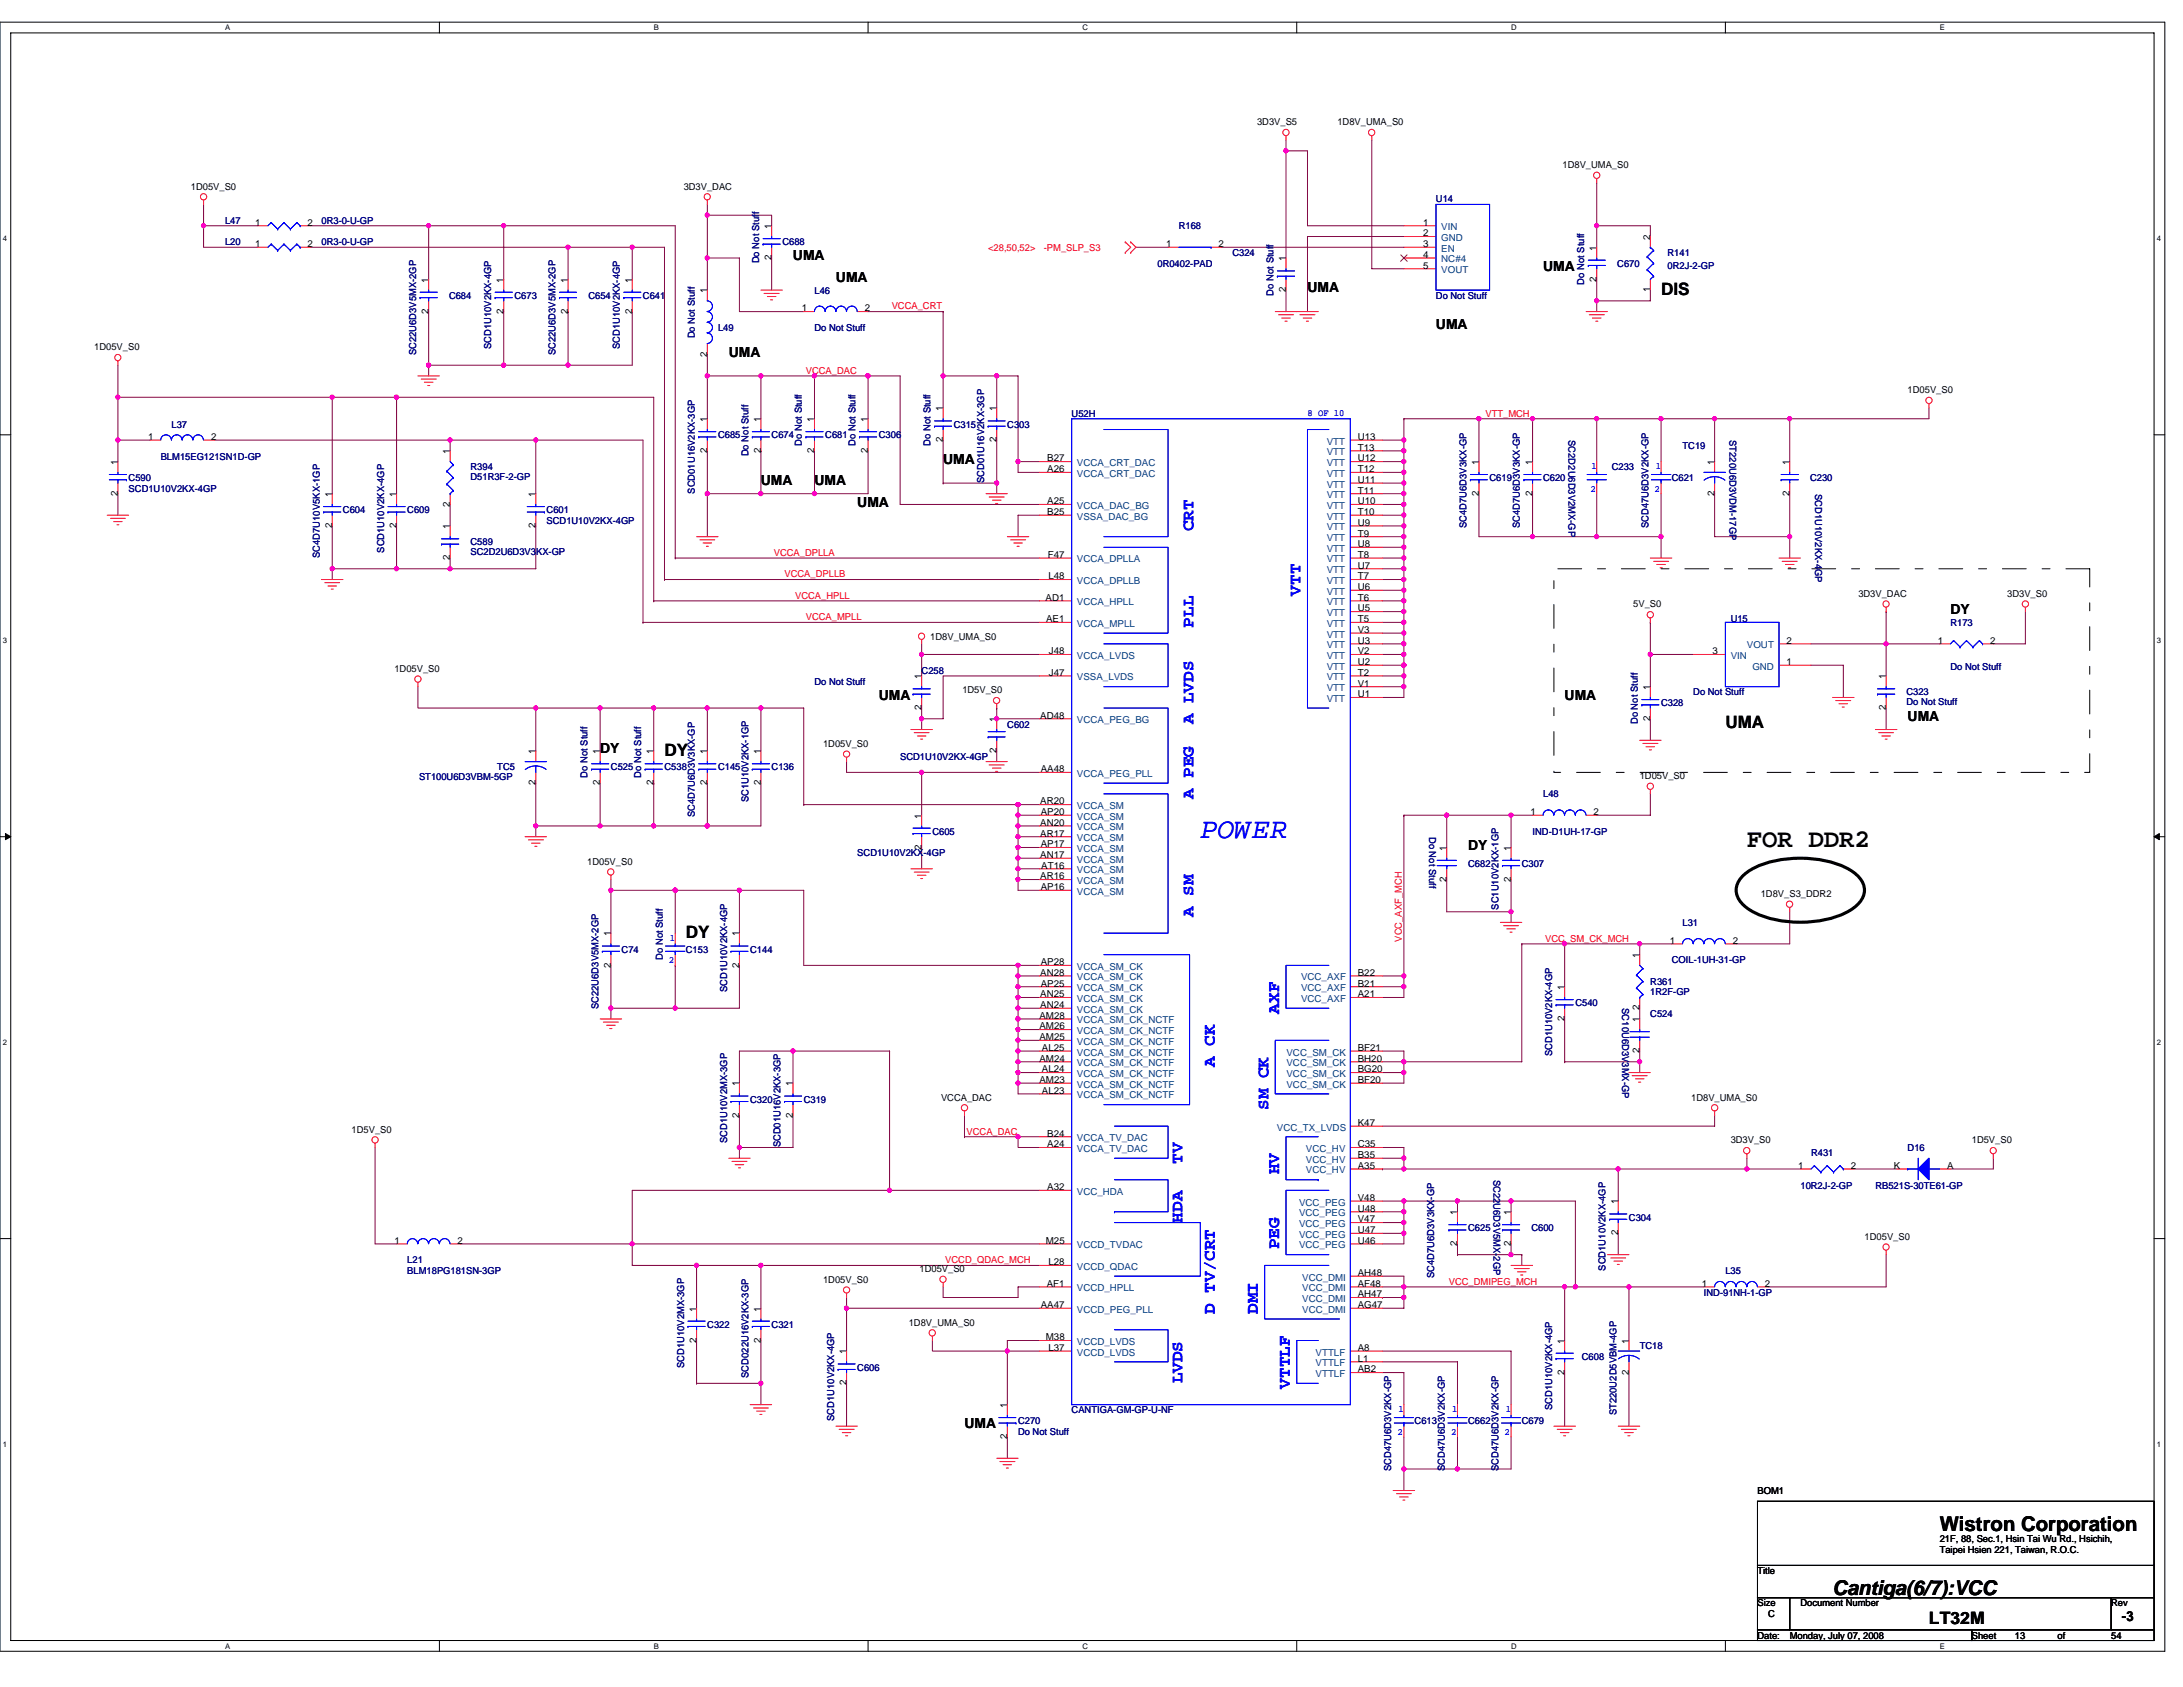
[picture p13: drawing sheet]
<svg xmlns="http://www.w3.org/2000/svg" width="279mm" height="216mm" viewBox="0 0 279 216" stroke-linecap="round" stroke-linejoin="round" font-family="sans-serif">
<defs><g id="words">
<text font-size="3.7" fill="#00f" x="153.6" y="107.3">POWER</text>
<text font-size="3.3" x="223.6" y="108.5">FOR DDR2</text>
<g font-size="2.6">
<text x="248.3" y="195.9">Wistron Corporation</text>
<text x="234.5" y="204.1">Cantiga(6/7):VCC</text>
</g>
<g font-size="2.2">
<text x="212.6" y="37.8">DIS</text>
<text x="220.8" y="93.2">UMA</text>
<text x="85" y="96.8">DY</text>
<text x="87.8" y="120.1">DY</text>
<text x="246.9" y="207.9">LT32M</text>
</g>
<g font-size="2.2" fill="#00f">
<text x="152.7" y="68" transform="rotate(-90 152.7 68)">CRT</text>
<text x="166.5" y="76.2" transform="rotate(-90 166.5 76.2)">VTT</text>
<text x="152.7" y="80.3" transform="rotate(-90 152.7 80.3)">PLL</text>
<text x="152.7" y="92.7" transform="rotate(-90 152.7 92.7)">A LVDS</text>
<text x="152.7" y="102.3" transform="rotate(-90 152.7 102.3)">A PEG</text>
<text x="152.7" y="117.4" transform="rotate(-90 152.7 117.4)">A SM</text>
<text x="163.7" y="129.7" transform="rotate(-90 163.7 129.7)">AXF</text>
<text x="155.5" y="136.6" transform="rotate(-90 155.5 136.6)">A CK</text>
<text x="162.3" y="142" transform="rotate(-90 162.3 142)">SM CK</text>
<text x="151.4" y="148.9" transform="rotate(-90 151.4 148.9)">TV</text>
<text x="163.7" y="150.3" transform="rotate(-90 163.7 150.3)">HV</text>
<text x="151.4" y="156.5" transform="rotate(-90 151.4 156.5)">HDA</text>
<text x="163.7" y="159.9" transform="rotate(-90 163.7 159.9)">PEG</text>
<text x="155.5" y="168.1" transform="rotate(-90 155.5 168.1)">D TV/CRT</text>
<text x="161" y="168.1" transform="rotate(-90 161 168.1)">DMI</text>
<text x="151.4" y="177" transform="rotate(-90 151.4 177)">LVDS</text>
<text x="165.1" y="177.7" transform="rotate(-90 165.1 177.7)">VTTLF</text>
</g>
<g font-size="1.8">
<text x="101.5" y="33.3">UMA</text>
<text x="197.5" y="34.7">UMA</text>
<text x="107" y="36">UMA</text>
<text x="167.3" y="37.4">UMA</text>
<text x="93.3" y="45.6">UMA</text>
<text x="183.8" y="42.1">UMA</text>
<text x="120.7" y="59.4">UMA</text>
<text x="97.4" y="62.1">UMA</text>
<text x="104.2" y="62.1">UMA</text>
<text x="109.7" y="64.8">UMA</text>
<text x="249.6" y="78.5">DY</text>
<text x="112.5" y="89.5">UMA</text>
<text x="200.3" y="89.5">UMA</text>
<text x="244.2" y="92.3">UMA</text>
<text x="76.8" y="96.4">DY</text>
<text x="187.9" y="108.7">DY</text>
<text x="123.4" y="182.8">UMA</text>
<text x="271.6" y="207.5">-3</text>
</g>
<g font-size="1.2">
<text x="160.9" y="16">3D3V_S5</text>
<text x="171.2" y="16">1D8V_UMA_S0</text>
<text x="200" y="21.5">1D8V_UMA_S0</text>
<text x="24.4" y="24.3">1D05V_S0</text>
<text x="32.7" y="28.9">1</text>
<text x="39.4" y="28.9">2</text>
<text x="87.5" y="24.3">3D3V_DAC</text>
<text x="98.7" y="29.3" transform="rotate(-90 98.7 29.3)">1</text>
<text x="182.2" y="28.9">1</text>
<text x="32.7" y="31.6">1</text>
<text x="39.4" y="31.6">2</text>
<text x="98.7" y="33.3" transform="rotate(-90 98.7 33.3)">2</text>
<text x="149.2" y="31.6">1</text>
<text x="156" y="31.6">2</text>
<text x="164.6" y="33.4" transform="rotate(-90 164.6 33.4)">1</text>
<text x="182.2" y="30.2">2</text>
<text x="182.2" y="31.6">3</text>
<text x="182.2" y="33">4</text>
<text x="182.2" y="34.4">5</text>
<text x="204.3" y="32.1" transform="rotate(-90 204.3 32.1)">1</text>
<text x="211.2" y="30.7" transform="rotate(-90 211.2 30.7)">2</text>
<text x="54.8" y="40.2" transform="rotate(-90 54.8 40.2)">2</text>
<text x="54.8" y="36.2" transform="rotate(-90 54.8 36.2)">1</text>
<text x="64.5" y="40.2" transform="rotate(-90 64.5 40.2)">2</text>
<text x="64.5" y="36.2" transform="rotate(-90 64.5 36.2)">1</text>
<text x="72.7" y="40.2" transform="rotate(-90 72.7 40.2)">2</text>
<text x="72.7" y="36.2" transform="rotate(-90 72.7 36.2)">1</text>
<text x="80.9" y="40.2" transform="rotate(-90 80.9 40.2)">2</text>
<text x="80.9" y="36.2" transform="rotate(-90 80.9 36.2)">1</text>
<text x="90.5" y="37.5" transform="rotate(-90 90.5 37.5)">1</text>
<text x="102.6" y="39.9">1</text>
<text x="110.7" y="39.9">2</text>
<text x="164.6" y="37.4" transform="rotate(-90 164.6 37.4)">2</text>
<text x="204.3" y="36" transform="rotate(-90 204.3 36)">2</text>
<text x="211.2" y="37.4" transform="rotate(-90 211.2 37.4)">1</text>
<text x="12.1" y="44.8">1D05V_S0</text>
<text x="90.5" y="45.6" transform="rotate(-90 90.5 45.6)">2</text>
<text x="120.7" y="52.6" transform="rotate(-90 120.7 52.6)">1</text>
<text x="127.6" y="52.6" transform="rotate(-90 127.6 52.6)">1</text>
<text x="244.2" y="50.3">1D05V_S0</text>
<text x="15.1" y="59.5" transform="rotate(-90 15.1 59.5)">1</text>
<text x="18.9" y="56.3">1</text>
<text x="27" y="56.3">2</text>
<text x="57.6" y="58.1" transform="rotate(-90 57.6 58.1)">1</text>
<text x="90.5" y="58" transform="rotate(-90 90.5 58)">2</text>
<text x="90.5" y="54" transform="rotate(-90 90.5 54)">1</text>
<text x="97.4" y="58" transform="rotate(-90 97.4 58)">2</text>
<text x="97.4" y="54" transform="rotate(-90 97.4 54)">1</text>
<text x="104.2" y="58" transform="rotate(-90 104.2 58)">2</text>
<text x="104.2" y="54" transform="rotate(-90 104.2 54)">1</text>
<text x="111.1" y="58" transform="rotate(-90 111.1 58)">2</text>
<text x="111.1" y="54" transform="rotate(-90 111.1 54)">1</text>
<text x="120.7" y="56.6" transform="rotate(-90 120.7 56.6)">2</text>
<text x="127.6" y="56.6" transform="rotate(-90 127.6 56.6)">2</text>
<text x="134" y="59.1">B27</text>
<text x="173.8" y="56.3">U13</text>
<text x="173.8" y="57.7">T13</text>
<text x="173.8" y="59.1">U12</text>
<text x="189.3" y="59.5" transform="rotate(-90 189.3 59.5)">1</text>
<text x="196.1" y="59.5" transform="rotate(-90 196.1 59.5)">1</text>
<text x="219.4" y="59.5" transform="rotate(-90 219.4 59.5)">1</text>
<text x="229" y="59.5" transform="rotate(-90 229 59.5)">1</text>
<text x="15.1" y="63.5" transform="rotate(-90 15.1 63.5)">2</text>
<text x="42.5" y="63.6" transform="rotate(-90 42.5 63.6)">1</text>
<text x="50.7" y="63.6" transform="rotate(-90 50.7 63.6)">1</text>
<text x="57.6" y="64.8" transform="rotate(-90 57.6 64.8)">2</text>
<text x="68.6" y="63.6" transform="rotate(-90 68.6 63.6)">1</text>
<text x="134" y="60.4">A26</text>
<text x="134" y="64.5">A25</text>
<text x="134" y="65.9">B25</text>
<text x="173.8" y="60.4">T12</text>
<text x="173.8" y="61.8">U11</text>
<text x="173.8" y="63.2">T11</text>
<text x="173.8" y="64.5">U10</text>
<text x="173.8" y="65.9">T10</text>
<text x="189.3" y="63.5" transform="rotate(-90 189.3 63.5)">2</text>
<text x="196.1" y="63.5" transform="rotate(-90 196.1 63.5)">2</text>
<text x="219.4" y="63.5" transform="rotate(-90 219.4 63.5)">2</text>
<text x="229" y="63.5" transform="rotate(-90 229 63.5)">2</text>
<text x="42.5" y="67.6" transform="rotate(-90 42.5 67.6)">2</text>
<text x="50.7" y="67.6" transform="rotate(-90 50.7 67.6)">2</text>
<text x="57.6" y="71.7" transform="rotate(-90 57.6 71.7)">2</text>
<text x="57.6" y="67.7" transform="rotate(-90 57.6 67.7)">1</text>
<text x="68.6" y="67.6" transform="rotate(-90 68.6 67.6)">2</text>
<text x="134.1" y="71.4">F47</text>
<text x="173.8" y="71.4">T8</text>
<text x="173.8" y="67.3">U9</text>
<text x="173.8" y="68.7">T9</text>
<text x="173.8" y="70">U8</text>
<text x="133.8" y="76.9">AD1</text>
<text x="134.2" y="74.1">L48</text>
<text x="173.8" y="75.5">U6</text>
<text x="173.8" y="76.9">T6</text>
<text x="173.8" y="72.8">U7</text>
<text x="173.8" y="74.1">T7</text>
<text x="209" y="77.7">5V_S0</text>
<text x="237.8" y="76.4">3D3V_DAC</text>
<text x="256.9" y="76.4">3D3V_S0</text>
<text x="119.1" y="81.9">1D8V_UMA_S0</text>
<text x="133.9" y="79.6">AE1</text>
<text x="134.2" y="83.7">J48</text>
<text x="173.8" y="81">V3</text>
<text x="173.8" y="82.4">U3</text>
<text x="173.8" y="83.7">V2</text>
<text x="173.8" y="78.3">U5</text>
<text x="173.8" y="79.6">T5</text>
<text x="219.2" y="83.7">3</text>
<text x="228.6" y="82.4">2</text>
<text x="248" y="82.4">1</text>
<text x="254.7" y="82.4">2</text>
<text x="50.5" y="86">1D05V_S0</text>
<text x="117.9" y="86.9" transform="rotate(-90 117.9 86.9)">1</text>
<text x="123.2" y="88.7">1D5V_S0</text>
<text x="134.2" y="86.5">J47</text>
<text x="173.8" y="85.1">U2</text>
<text x="173.8" y="86.5">T2</text>
<text x="173.8" y="87.9">V1</text>
<text x="173.8" y="89.2">U1</text>
<text x="211.2" y="88.3" transform="rotate(-90 211.2 88.3)">1</text>
<text x="228.6" y="85.1">1</text>
<text x="241.4" y="86.9" transform="rotate(-90 241.4 86.9)">1</text>
<text x="105.3" y="95.6">1D05V_S0</text>
<text x="117.9" y="90.9" transform="rotate(-90 117.9 90.9)">2</text>
<text x="127.6" y="92.4" transform="rotate(-90 127.6 92.4)">1</text>
<text x="133.1" y="92">AD48</text>
<text x="211.2" y="92.3" transform="rotate(-90 211.2 92.3)">2</text>
<text x="241.4" y="90.9" transform="rotate(-90 241.4 90.9)">2</text>
<text x="68.6" y="100.5" transform="rotate(-90 68.6 100.5)">2</text>
<text x="68.6" y="96.5" transform="rotate(-90 68.6 96.5)">1</text>
<text x="76.8" y="100.5" transform="rotate(-90 76.8 100.5)">2</text>
<text x="76.8" y="96.5" transform="rotate(-90 76.8 96.5)">1</text>
<text x="83.7" y="100.5" transform="rotate(-90 83.7 100.5)">2</text>
<text x="83.7" y="96.5" transform="rotate(-90 83.7 96.5)">1</text>
<text x="90.5" y="100.5" transform="rotate(-90 90.5 100.5)">2</text>
<text x="90.5" y="96.5" transform="rotate(-90 90.5 96.5)">1</text>
<text x="97.4" y="100.5" transform="rotate(-90 97.4 100.5)">2</text>
<text x="97.4" y="96.5" transform="rotate(-90 97.4 96.5)">1</text>
<text x="127.6" y="96.4" transform="rotate(-90 127.6 96.4)">2</text>
<text x="133.2" y="98.8">AA48</text>
<text x="209.9" y="99.7">1D05V_S0</text>
<text x="117.9" y="104.8" transform="rotate(-90 117.9 104.8)">1</text>
<text x="133.1" y="103">AR20</text>
<text x="133.1" y="105.7">AN20</text>
<text x="133.1" y="107.1">AR17</text>
<text x="133.2" y="104.3">AP20</text>
<text x="195.9" y="104.3">1</text>
<text x="204" y="104.3">2</text>
<text x="75.2" y="110.7">1D05V_S0</text>
<text x="117.9" y="108.7" transform="rotate(-90 117.9 108.7)">2</text>
<text x="133.1" y="112.5">AR16</text>
<text x="133.1" y="109.8">AN17</text>
<text x="133.2" y="108.4">AP17</text>
<text x="133.2" y="113.9">AP16</text>
<text x="133.3" y="111.2">AT16</text>
<text x="185.1" y="112.8" transform="rotate(-90 185.1 112.8)">2</text>
<text x="185.1" y="108.9" transform="rotate(-90 185.1 108.9)">1</text>
<text x="193.4" y="112.8" transform="rotate(-90 193.4 112.8)">2</text>
<text x="193.4" y="108.9" transform="rotate(-90 193.4 108.9)">1</text>
<text x="78.2" y="119.8" transform="rotate(-90 78.2 119.8)">1</text>
<text x="94.6" y="119.8" transform="rotate(-90 94.6 119.8)">1</text>
<text x="225.4" y="114.8">1D8V_S3_DDR2</text>
<text x="78.2" y="123.8" transform="rotate(-90 78.2 123.8)">2</text>
<text x="94.6" y="123.8" transform="rotate(-90 94.6 123.8)">2</text>
<text x="133.1" y="124.9">AN28</text>
<text x="133.2" y="123.5">AP28</text>
<text x="173.8" y="124.9">B22</text>
<text x="209.8" y="122.6" transform="rotate(-90 209.8 122.6)">1</text>
<text x="213.7" y="120.8">1</text>
<text x="221.8" y="120.8">2</text>
<text x="133" y="130.4">AM28</text>
<text x="133" y="131.7">AM26</text>
<text x="133.1" y="127.6">AN25</text>
<text x="133.1" y="129">AN24</text>
<text x="133.2" y="126.3">AP25</text>
<text x="173.8" y="126.3">B21</text>
<text x="173.8" y="127.6">A21</text>
<text x="200.2" y="130.7" transform="rotate(-90 200.2 130.7)">2</text>
<text x="200.2" y="126.7" transform="rotate(-90 200.2 126.7)">1</text>
<text x="209.8" y="130.8" transform="rotate(-90 209.8 130.8)">1</text>
<text x="209.8" y="129.3" transform="rotate(-90 209.8 129.3)">2</text>
<text x="133" y="133.1">AM25</text>
<text x="133" y="135.9">AM24</text>
<text x="133.4" y="134.5">AL25</text>
<text x="133.4" y="137.2">AL24</text>
<text x="173.8" y="134.5">BF21</text>
<text x="173.8" y="135.9">BH20</text>
<text x="173.8" y="137.2">BG20</text>
<text x="209.8" y="134.8" transform="rotate(-90 209.8 134.8)">2</text>
<text x="94.6" y="143" transform="rotate(-90 94.6 143)">2</text>
<text x="94.6" y="139" transform="rotate(-90 94.6 139)">1</text>
<text x="101.5" y="143" transform="rotate(-90 101.5 143)">2</text>
<text x="101.5" y="139" transform="rotate(-90 101.5 139)">1</text>
<text x="120.4" y="140.8">VCCA_DAC</text>
<text x="133" y="138.6">AM23</text>
<text x="133.4" y="140">AL23</text>
<text x="173.8" y="138.6">BF20</text>
<text x="216.5" y="140.8">1D8V_UMA_S0</text>
<text x="45" y="145">1D5V_S0</text>
<text x="134" y="145.5">B24</text>
<text x="134" y="146.8">A24</text>
<text x="173.8" y="144.1">K47</text>
<text x="173.8" y="146.8">C35</text>
<text x="173.8" y="148.2">B35</text>
<text x="173.8" y="149.6">A35</text>
<text x="221.5" y="146.3">3D3V_S0</text>
<text x="230.2" y="149.6">1</text>
<text x="236.9" y="149.6">2</text>
<text x="242.4" y="149.6">K</text>
<text x="249.2" y="149.6">A</text>
<text x="252.4" y="146.3">1D5V_S0</text>
<text x="134" y="152.3">A32</text>
<text x="173.8" y="153.7">V48</text>
<text x="173.8" y="155.1">U48</text>
<text x="186.5" y="155.5" transform="rotate(-90 186.5 155.5)">1</text>
<text x="193.4" y="155.5" transform="rotate(-90 193.4 155.5)">1</text>
<text x="207.1" y="154.1" transform="rotate(-90 207.1 154.1)">1</text>
<text x="50.5" y="159.2">1</text>
<text x="58.6" y="159.2">2</text>
<text x="133.9" y="159.2">M25</text>
<text x="134.2" y="161.9">L28</text>
<text x="173.8" y="156.4">V47</text>
<text x="173.8" y="157.8">U47</text>
<text x="173.8" y="159.2">U46</text>
<text x="186.5" y="159.5" transform="rotate(-90 186.5 159.5)">2</text>
<text x="193.4" y="159.5" transform="rotate(-90 193.4 159.5)">2</text>
<text x="207.1" y="158.1" transform="rotate(-90 207.1 158.1)">2</text>
<text x="238.7" y="158.7">1D05V_S0</text>
<text x="89.1" y="167.9" transform="rotate(-90 89.1 167.9)">1</text>
<text x="97.4" y="167.9" transform="rotate(-90 97.4 167.9)">1</text>
<text x="105.3" y="164.2">1D05V_S0</text>
<text x="117.7" y="162.8">1D05V_S0</text>
<text x="133.2" y="167.4">AA47</text>
<text x="134" y="164.7">AF1</text>
<text x="173.8" y="163.3">AH48</text>
<text x="173.8" y="164.7">AF48</text>
<text x="173.8" y="166">AH47</text>
<text x="173.8" y="167.4">AG47</text>
<text x="217.8" y="164.7">1</text>
<text x="225.9" y="164.7">2</text>
<text x="89.1" y="171.8" transform="rotate(-90 89.1 171.8)">2</text>
<text x="97.4" y="171.8" transform="rotate(-90 97.4 171.8)">2</text>
<text x="108.3" y="173.3" transform="rotate(-90 108.3 173.3)">1</text>
<text x="116.3" y="169.7">1D8V_UMA_S0</text>
<text x="133.9" y="171.5">M38</text>
<text x="134.2" y="172.9">L37</text>
<text x="173.8" y="172.9">A8</text>
<text x="200.2" y="172" transform="rotate(-90 200.2 172)">1</text>
<text x="208.5" y="172" transform="rotate(-90 208.5 172)">1</text>
<text x="108.3" y="177.3" transform="rotate(-90 108.3 177.3)">2</text>
<text x="173.8" y="174.3">L1</text>
<text x="173.8" y="175.6">AB2</text>
<text x="200.2" y="175.9" transform="rotate(-90 200.2 175.9)">2</text>
<text x="208.5" y="175.9" transform="rotate(-90 208.5 175.9)">2</text>
<text x="128.9" y="184.2" transform="rotate(-90 128.9 184.2)">2</text>
<text x="128.9" y="180.2" transform="rotate(-90 128.9 180.2)">1</text>
<text x="224.9" y="191.2">BOM1</text>
<text x="248.3" y="197.4">21F, 88, Sec.1, Hsin Tai Wu Rd., Hsichih,</text>
<text x="224.9" y="201.5">Title</text>
<text x="248.3" y="198.8">Taipei Hsien 221, Taiwan, R.O.C.</text>
<text x="224.9" y="205.6">Size</text>
<text x="224.9" y="209.7">Date:</text>
<text x="226.3" y="207">C</text>
<text x="229.1" y="209.7">Monday, July 07, 2008</text>
<text x="230.4" y="205.6">Document Number</text>
<text x="252.4" y="209.7">Sheet</text>
<text x="257.9" y="209.7">13</text>
<text x="263.4" y="209.7">of</text>
<text x="270.2" y="205.6">Rev</text>
<text x="270.2" y="209.7">54</text>
</g>
<g font-size="1.2" fill="#000080">
<text x="28.8" y="28.7">L47</text>
<text x="41.1" y="28.7">0R3-0-U-GP</text>
<text x="150.9" y="29.3">R168</text>
<text x="183.8" y="25.9">U14</text>
<text x="28.8" y="31.4">L20</text>
<text x="41.1" y="31.4">0R3-0-U-GP</text>
<text x="97.2" y="33.7" transform="rotate(-90 97.2 33.7)">Do Not Stuff</text>
<text x="100.1" y="31.4">C688</text>
<text x="148.1" y="34.1">0R0402-PAD</text>
<text x="157.7" y="32.8">C324</text>
<text x="207" y="34.1">C670</text>
<text x="213.4" y="32.8">R141</text>
<text x="213.4" y="34.4">0R2J-2-GP</text>
<text x="57.5" y="38.2">C684</text>
<text x="65.8" y="38.2">C673</text>
<text x="75.3" y="38.2">C654</text>
<text x="82.3" y="38.2">C641</text>
<text x="104.2" y="37.6">L46</text>
<text x="163" y="37.8" transform="rotate(-90 163 37.8)">Do Not Stuff</text>
<text x="183.8" y="38.2">Do Not Stuff</text>
<text x="202.8" y="36.4" transform="rotate(-90 202.8 36.4)">Do Not Stuff</text>
<text x="53.3" y="45.5" transform="rotate(-90 53.3 45.5)">SC22U6D3V5MX-2GP</text>
<text x="62.9" y="44.7" transform="rotate(-90 62.9 44.7)">SCD1U10V2KX-4GP</text>
<text x="71.1" y="45.5" transform="rotate(-90 71.1 45.5)">SC22U6D3V5MX-2GP</text>
<text x="79.3" y="44.7" transform="rotate(-90 79.3 44.7)">SCD1U10V2KX-4GP</text>
<text x="88.9" y="43.3" transform="rotate(-90 88.9 43.3)">Do Not Stuff</text>
<text x="91.9" y="42.4">L49</text>
<text x="104.2" y="42.4">Do Not Stuff</text>
<text x="137.2" y="53.3">U52H</text>
<text x="20.6" y="58.8">BLM15EG121SN1D-GP</text>
<text x="21.9" y="54.7">L37</text>
<text x="91.9" y="56.1">C685</text>
<text x="95.8" y="58.4" transform="rotate(-90 95.8 58.4)">Do Not Stuff</text>
<text x="98.8" y="56.1">C674</text>
<text x="102.6" y="57" transform="rotate(-90 102.6 57)">Do Not Stuff</text>
<text x="105.6" y="56.1">C681</text>
<text x="109.5" y="57" transform="rotate(-90 109.5 57)">Do Not Stuff</text>
<text x="112.5" y="56.1">C306</text>
<text x="119.1" y="57" transform="rotate(-90 119.1 57)">Do Not Stuff</text>
<text x="122.1" y="54.7">C315</text>
<text x="128.9" y="54.7">C303</text>
<text x="200.8" y="56.3" transform="rotate(90 200.8 56.3)">SC2D2U6D3V2MX-GP</text>
<text x="215.3" y="57.4">TC19</text>
<text x="221.3" y="56.3" transform="rotate(90 221.3 56.3)">ST220U6D3VDM-17GP</text>
<text x="16.5" y="61.6">C590</text>
<text x="16.5" y="62.9">SCD1U10V2KX-4GP</text>
<text x="43.9" y="65.7">C604</text>
<text x="52.1" y="65.7">C609</text>
<text x="60.2" y="60.2">R394</text>
<text x="60.2" y="61.4">D51R3F-2-GP</text>
<text x="70" y="65.7">C601</text>
<text x="88.9" y="63.2" transform="rotate(-90 88.9 63.2)">SCD01U16V2KX-3GP</text>
<text x="126" y="61.8" transform="rotate(-90 126 61.8)">SCD01U16V2KX-3GP</text>
<text x="190.6" y="61.6">C619</text>
<text x="197.5" y="61.6">C620</text>
<text x="206.3" y="60.2">C233</text>
<text x="214" y="61.6">C621</text>
<text x="231.7" y="61.6">C230</text>
<text x="232.3" y="63.2" transform="rotate(90 232.3 63.2)">SCD1U10V2KX-4GP</text>
<text x="40.9" y="71.4" transform="rotate(-90 40.9 71.4)">SC4D7U10V5KX-1GP</text>
<text x="49.1" y="70.7" transform="rotate(-90 49.1 70.7)">SCD1U10V2KX-4GP</text>
<text x="60.2" y="69.8">C589</text>
<text x="60.2" y="71">SC2D2U6D3V3KX-GP</text>
<text x="70" y="67.1">SCD1U10V2KX-4GP</text>
<text x="187.7" y="67.6" transform="rotate(-90 187.7 67.6)">SC4D7U6D3V3KX-GP</text>
<text x="194.5" y="67.6" transform="rotate(-90 194.5 67.6)">SC4D7U6D3V3KX-GP</text>
<text x="211" y="67.6" transform="rotate(-90 211 67.6)">SCD47U6D3V2KX-GP</text>
<text x="221.5" y="79.5">U15</text>
<text x="249.6" y="80.1">R173</text>
<text x="104.2" y="87.6">Do Not Stuff</text>
<text x="118" y="86.3">C258</text>
<text x="216.7" y="89">Do Not Stuff</text>
<text x="244" y="89">C323</text>
<text x="249.6" y="85.7">Do Not Stuff</text>
<text x="128.9" y="93.1">C602</text>
<text x="209.6" y="92.7" transform="rotate(-90 209.6 92.7)">Do Not Stuff</text>
<text x="212.6" y="90.4">C328</text>
<text x="244" y="90.2">Do Not Stuff</text>
<text x="53.6" y="99.8">ST100U6D3VBM-5GP</text>
<text x="63.6" y="98.6">TC5</text>
<text x="75.2" y="99.5" transform="rotate(-90 75.2 99.5)">Do Not Stuff</text>
<text x="78.2" y="98.6">C525</text>
<text x="82.1" y="99.5" transform="rotate(-90 82.1 99.5)">Do Not Stuff</text>
<text x="85" y="98.6">C538</text>
<text x="91.9" y="98.6">C145</text>
<text x="98.8" y="98.6">C136</text>
<text x="115.2" y="97.2">SCD1U10V2KX-4GP</text>
<text x="88.9" y="104.6" transform="rotate(-90 88.9 104.6)">SC4D7U6D3V3KX-GP</text>
<text x="95.8" y="102.7" transform="rotate(-90 95.8 102.7)">SC1U10V2KX-1GP</text>
<text x="119.3" y="106.8">C605</text>
<text x="182.9" y="107.1" transform="rotate(90 182.9 107.1)">Do Not Stuff</text>
<text x="196.2" y="106.8">IND-D1UH-17-GP</text>
<text x="197.5" y="102">L48</text>
<text x="109.7" y="109.6">SCD1U10V2KX-4GP</text>
<text x="187.9" y="111">C682</text>
<text x="194.8" y="111">C307</text>
<text x="191.8" y="116.4" transform="rotate(-90 191.8 116.4)">SC1U10V2KX-1GP</text>
<text x="215.3" y="118.5">L31</text>
<text x="79.6" y="121.9">C74</text>
<text x="84.8" y="122.9" transform="rotate(-90 84.8 122.9)">Do Not Stuff</text>
<text x="87.8" y="121.9">C153</text>
<text x="96" y="121.9">C144</text>
<text x="214" y="123.3">COIL-1UH-31-GP</text>
<text x="76.6" y="129.2" transform="rotate(-90 76.6 129.2)">SC22U6D3V5MX-2GP</text>
<text x="93" y="127" transform="rotate(-90 93 127)">SCD1U10V2KX-4GP</text>
<text x="201.6" y="128.8">C540</text>
<text x="207.6" y="129" transform="rotate(90 207.6 129)">SC10U6D3V3MX-GP</text>
<text x="211.2" y="130.2">C524</text>
<text x="211.2" y="126">R361</text>
<text x="211.2" y="127.4">1R2F-GP</text>
<text x="198.6" y="135.2" transform="rotate(-90 198.6 135.2)">SCD1U10V2KX-4GP</text>
<text x="96" y="141.1">C320</text>
<text x="102.9" y="141.1">C319</text>
<text x="93" y="146.3" transform="rotate(-90 93 146.3)">SCD1U10V2MX-3GP</text>
<text x="99.9" y="146.9" transform="rotate(-90 99.9 146.9)">SCD01U16V2KX-3GP</text>
<text x="231.8" y="148">R431</text>
<text x="244.2" y="147.3">D16</text>
<text x="191.2" y="151" transform="rotate(90 191.2 151)">SC22U6D3V5MX-2GP</text>
<text x="230.4" y="152.1">10R2J-2-GP</text>
<text x="240" y="152.1">RB521S-30TE61-GP</text>
<text x="52.1" y="161.7">L21</text>
<text x="187.9" y="157.6">C625</text>
<text x="196" y="157.6">C600</text>
<text x="208.5" y="156.2">C304</text>
<text x="52.1" y="163.1">BLM18PG181SN-3GP</text>
<text x="183.6" y="163.6" transform="rotate(-90 183.6 163.6)">SC4D7U6D3V3KX-GP</text>
<text x="205.5" y="162.6" transform="rotate(-90 205.5 162.6)">SCD1U10V2KX-4GP</text>
<text x="218.1" y="165.8">IND-91NH-1-GP</text>
<text x="220.8" y="163.1">L35</text>
<text x="90.5" y="169.9">C322</text>
<text x="98.8" y="169.9">C321</text>
<text x="209.9" y="172.7">TC18</text>
<text x="87.6" y="175.1" transform="rotate(-90 87.6 175.1)">SCD1U10V2MX-3GP</text>
<text x="95.8" y="176.3" transform="rotate(-90 95.8 176.3)">SCD022U16V2KX-3GP</text>
<text x="109.7" y="175.4">C606</text>
<text x="202.5" y="174">C608</text>
<text x="106.8" y="181.8" transform="rotate(-90 106.8 181.8)">SCD1U10V2KX-4GP</text>
<text x="130.3" y="182.3">C270</text>
<text x="130.3" y="183.6">Do Not Stuff</text>
<text x="137.2" y="180.9">CANTIGA-GM-GP-U-NF</text>
<text x="181.1" y="182.3">C613</text>
<text x="187.9" y="182.3">C662</text>
<text x="194.8" y="182.3">C679</text>
<text x="198.6" y="180.5" transform="rotate(-90 198.6 180.5)">SCD1U10V2KX-4GP</text>
<text x="206.9" y="181.1" transform="rotate(-90 206.9 181.1)">ST220U2D5VBM-4GP</text>
<text x="178.1" y="188.3" transform="rotate(-90 178.1 188.3)">SCD47U6D3V2KX-GP</text>
<text x="184.9" y="188.3" transform="rotate(-90 184.9 188.3)">SCD47U6D3V2KX-GP</text>
<text x="191.8" y="188.3" transform="rotate(-90 191.8 188.3)">SCD47U6D3V2KX-GP</text>
</g>
<g font-size="1.2" fill="#004080">
<text x="184.5" y="29.5">VIN</text>
<text x="184.5" y="30.8">GND</text>
<text x="184.5" y="32.2">EN</text>
<text x="184.5" y="33.6">NC#4</text>
<text x="184.5" y="35">VOUT</text>
<text x="137.8" y="59.6">VCCA_CRT_DAC</text>
<text x="169.8" y="56.9">VTT</text>
<text x="169.8" y="58.3">VTT</text>
<text x="169.8" y="59.6">VTT</text>
<text x="137.8" y="61">VCCA_CRT_DAC</text>
<text x="137.8" y="65.1">VCCA_DAC_BG</text>
<text x="169.8" y="61">VTT</text>
<text x="169.8" y="62.4">VTT</text>
<text x="169.8" y="63.8">VTT</text>
<text x="169.8" y="65.1">VTT</text>
<text x="137.8" y="72">VCCA_DPLLA</text>
<text x="137.8" y="66.5">VSSA_DAC_BG</text>
<text x="169.8" y="72">VTT</text>
<text x="169.8" y="66.5">VTT</text>
<text x="169.8" y="67.9">VTT</text>
<text x="169.8" y="69.3">VTT</text>
<text x="169.8" y="70.6">VTT</text>
<text x="137.8" y="74.7">VCCA_DPLLB</text>
<text x="137.8" y="77.5">VCCA_HPLL</text>
<text x="169.8" y="76.1">VTT</text>
<text x="169.8" y="77.5">VTT</text>
<text x="169.8" y="73.4">VTT</text>
<text x="169.8" y="74.7">VTT</text>
<text x="137.8" y="80.2">VCCA_MPLL</text>
<text x="169.8" y="81.6">VTT</text>
<text x="169.8" y="83">VTT</text>
<text x="169.8" y="78.8">VTT</text>
<text x="169.8" y="80.2">VTT</text>
<text x="223.6" y="83">VOUT</text>
<text x="137.8" y="84.3">VCCA_LVDS</text>
<text x="137.8" y="87.1">VSSA_LVDS</text>
<text x="169.8" y="84.3">VTT</text>
<text x="169.8" y="85.7">VTT</text>
<text x="169.8" y="87.1">VTT</text>
<text x="169.8" y="88.5">VTT</text>
<text x="169.8" y="89.8">VTT</text>
<text x="221.5" y="84.3">VIN</text>
<text x="224.3" y="85.7">GND</text>
<text x="137.8" y="92.6">VCCA_PEG_BG</text>
<text x="137.8" y="99.4">VCCA_PEG_PLL</text>
<text x="137.8" y="103.5">VCCA_SM</text>
<text x="137.8" y="104.9">VCCA_SM</text>
<text x="137.8" y="106.3">VCCA_SM</text>
<text x="137.8" y="107.7">VCCA_SM</text>
<text x="137.8" y="109">VCCA_SM</text>
<text x="137.8" y="111.8">VCCA_SM</text>
<text x="137.8" y="113.1">VCCA_SM</text>
<text x="137.8" y="110.4">VCCA_SM</text>
<text x="137.8" y="114.5">VCCA_SM</text>
<text x="137.8" y="124.1">VCCA_SM_CK</text>
<text x="137.8" y="125.5">VCCA_SM_CK</text>
<text x="166.5" y="125.5">VCC_AXF</text>
<text x="137.8" y="126.9">VCCA_SM_CK</text>
<text x="137.8" y="128.2">VCCA_SM_CK</text>
<text x="137.8" y="129.6">VCCA_SM_CK</text>
<text x="137.8" y="131">VCCA_SM_CK_NCTF</text>
<text x="166.5" y="126.9">VCC_AXF</text>
<text x="166.5" y="128.2">VCC_AXF</text>
<text x="137.8" y="132.3">VCCA_SM_CK_NCTF</text>
<text x="137.8" y="133.7">VCCA_SM_CK_NCTF</text>
<text x="137.8" y="135.1">VCCA_SM_CK_NCTF</text>
<text x="137.8" y="136.5">VCCA_SM_CK_NCTF</text>
<text x="137.8" y="137.8">VCCA_SM_CK_NCTF</text>
<text x="164.7" y="135.1">VCC_SM_CK</text>
<text x="164.7" y="136.5">VCC_SM_CK</text>
<text x="164.7" y="137.8">VCC_SM_CK</text>
<text x="137.8" y="139.2">VCCA_SM_CK_NCTF</text>
<text x="137.8" y="140.6">VCCA_SM_CK_NCTF</text>
<text x="164.7" y="139.2">VCC_SM_CK</text>
<text x="137.8" y="146">VCCA_TV_DAC</text>
<text x="137.8" y="147.4">VCCA_TV_DAC</text>
<text x="163.4" y="144.7">VCC_TX_LVDS</text>
<text x="167.2" y="147.4">VCC_HV</text>
<text x="167.2" y="148.8">VCC_HV</text>
<text x="137.8" y="152.9">VCC_HDA</text>
<text x="166.3" y="154.3">VCC_PEG</text>
<text x="166.3" y="155.7">VCC_PEG</text>
<text x="167.2" y="150.2">VCC_HV</text>
<text x="137.8" y="159.8">VCCD_TVDAC</text>
<text x="166.3" y="157">VCC_PEG</text>
<text x="166.3" y="158.4">VCC_PEG</text>
<text x="166.3" y="159.8">VCC_PEG</text>
<text x="137.8" y="168">VCCD_PEG_PLL</text>
<text x="137.8" y="165.3">VCCD_HPLL</text>
<text x="137.8" y="162.5">VCCD_QDAC</text>
<text x="166.7" y="163.9">VCC_DMI</text>
<text x="166.7" y="165.3">VCC_DMI</text>
<text x="166.7" y="166.6">VCC_DMI</text>
<text x="166.7" y="168">VCC_DMI</text>
<text x="137.8" y="172.1">VCCD_LVDS</text>
<text x="137.8" y="173.5">VCCD_LVDS</text>
<text x="168.4" y="173.5">VTTLF</text>
<text x="168.4" y="174.9">VTTLF</text>
<text x="168.4" y="176.2">VTTLF</text>
</g>
<g font-size="1.2" fill="#f00">
<text x="126.5" y="32.1">&lt;28,50,52&gt;</text>
<text x="133.6" y="32.1">-PM_SLP_S3</text>
<text x="114.1" y="39.6">VCCA_CRT</text>
<text x="103.1" y="47.8">VCCA_DAC</text>
<text x="190.1" y="53.3">VTT_MCH</text>
<text x="99" y="71.1">VCCA_DPLLA</text>
<text x="100.4" y="73.9">VCCA_DPLLB</text>
<text x="101.8" y="76.6">VCCA_HPLL</text>
<text x="103.1" y="79.4">VCCA_MPLL</text>
<text x="179.4" y="120.5" transform="rotate(-90 179.4 120.5)">VCC_AXF_MCH</text>
<text x="197.8" y="120.5">VCC_SM_CK_MCH</text>
<text x="123.7" y="145.2">VCCA_DAC</text>
<text x="121" y="161.7">VCCD_QDAC_MCH</text>
<text x="185.4" y="164.4">VCC_DMIPEG_MCH</text>
</g>
<g font-size="1.2" fill="#00f">
<text x="167.3" y="53.2">8 OF 10</text>
<text x="203.6" y="62.9">2</text>
<text x="203.7" y="60">1</text>
<text x="211.8" y="62.9">2</text>
<text x="211.9" y="60">1</text>
<text x="85.6" y="123.3">2</text>
<text x="85.7" y="120.4">1</text>
<text x="178.9" y="183.6">2</text>
<text x="179" y="180.7">1</text>
<text x="185.7" y="183.6">2</text>
<text x="185.9" y="180.7">1</text>
<text x="192.6" y="183.6">2</text>
<text x="192.7" y="180.7">1</text>
</g>
<g font-size="1">
<text x="28.8" y="3.9">A</text>
<text x="83.7" y="3.9">B</text>
<text x="138.5" y="3.9">C</text>
<text x="193.4" y="3.9">D</text>
<text x="248.3" y="3.9">E</text>
<text x=".4" y="30.8">4</text>
<text x="276.1" y="30.8">4</text>
<text x=".4" y="82.3">3</text>
<text x="276.1" y="82.3">3</text>
<text x=".4" y="133.7">2</text>
<text x="276.1" y="133.7">2</text>
<text x=".4" y="185.1">1</text>
<text x="276.1" y="185.1">1</text>
<text x="28.8" y="211">A</text>
<text x="83.7" y="211">B</text>
<text x="138.5" y="211">C</text>
<text x="193.4" y="211">D</text>
<text x="248.3" y="211">E</text>
</g>
</g></defs>
<path d="M0 2.8h277.1v208.5h-277.1zM1.4 4.2h274.3v205.8h-274.3z" fill="none" stroke="#000" stroke-width=".13"/>
<g fill="#fff">
<path d="M28.8 3h.7v1.1h-.7z"/>
<path d="M28.8 210.1h.7v1.1h-.7z"/>
</g>
<path d="M56.2 2.8v1.4M56.2 210v1.3" fill="none" stroke="#000" stroke-width=".13"/>
<g fill="#fff">
<path d="M83.7 3h.6v1.1h-.6z"/>
<path d="M83.7 210.1h.6v1.1h-.6z"/>
</g>
<path d="M111.1 2.8v1.4M111.1 210v1.3" fill="none" stroke="#000" stroke-width=".13"/>
<g fill="#fff">
<path d="M138.5 3h.7v1.1h-.7z"/>
<path d="M138.5 210.1h.7v1.1h-.7z"/>
</g>
<path d="M166 2.8v1.4M166 210v1.3" fill="none" stroke="#000" stroke-width=".13"/>
<g fill="#fff">
<path d="M193.4 3h.7v1.1h-.7z"/>
<path d="M193.4 210.1h.7v1.1h-.7z"/>
</g>
<path d="M220.8 2.8v1.4M220.8 210v1.3" fill="none" stroke="#000" stroke-width=".13"/>
<g fill="#fff">
<path d="M248.3 3h.6v1.1h-.6z"/>
<path d="M248.3 210.1h.6v1.1h-.6z"/>
<path d="M.4 29.9h.5v1.1h-.5z"/>
<path d="M276.1 29.9h.5v1.1h-.5z"/>
<path d="M.4 81.4h.5v1.1h-.5z"/>
<path d="M276.1 81.4h.5v1.1h-.5z"/>
</g>
<path d="M0 55.6h1.4M275.7 55.6h1.4" fill="none" stroke="#000" stroke-width=".13"/>
<g fill="#fff">
<path d="M.4 132.8h.5v1.1h-.5z"/>
<path d="M276.1 132.8h.5v1.1h-.5z"/>
</g>
<path d="M0 107.1h1.4M275.7 107.1h1.4" fill="none" stroke="#000" stroke-width=".13"/>
<path d="M.7 106.7l.7 .4-.7 .4zM275.7 107.1l.7-.4v.8z" fill="#000" stroke="#000" stroke-width=".13"/>
<g fill="#fff">
<path d="M.4 184.2h.5v1.1h-.5z"/>
<path d="M276.1 184.2h.5v1.1h-.5z"/>
</g>
<path d="M0 158.5h1.4M275.7 158.5h1.4M224.9 192.1h50.8v8.2h-50.8zM224.9 200.3h50.8v4.2h-50.8zM224.9 204.5h4.2v4.1h-4.2zM224.9 208.6h27.5v1.4h-27.5zM229.1 204.5h41.1v4.1h-41.1zM252.4 208.6h23.3v1.4h-23.3zM270.2 204.5h5.5v4.1h-5.5z" fill="none" stroke="#000" stroke-width=".13"/>
<g fill="none" stroke="#800040" stroke-width=".13">
<path d="M164.6 19.3h2.7v9.6h12.4M164.6 19.3h.1M164.6 17.9v1.4M164.6 19.3v13.7M175.6 17.9v16.5h4.1M26.1 26.2v2.7M26.1 28.9v2.7h6.8M26.1 28.9h6.8M26.1 28.9h.1M39.8 28.9h15.1M39.8 31.6h32.9M54.9 28.9h31.5v42.5"/>
<path d="M54.9 39.9v6.8M54.9 28.9v6.9M54.9 28.9h.1M64.5 28.9h.1M64.5 39.9v6.8M64.5 28.9v6.9M72.7 39.9h.1M72.7 31.6h12.3v42.6M72.7 31.6v4.2M72.7 31.6h.1M72.7 39.9v6.8M80.9 31.6v4.2"/>
<path d="M80.9 31.6h.1M80.9 39.9v6.8h-8.2M90.5 27.5h8.3v1.4M90.5 27.5h.1M90.5 33h.1M90.5 26.2v1.3M90.5 33h4.1v6.9h8.3M90.5 27.5v5.5M90.5 33v4.1M98.8 33v4.1M111.1 39.9h9.6M120.7 39.9h.1"/>
<path d="M120.7 39.9v8.2M145.4 31.6h4.1M156.4 31.6h23.3M164.6 37.1v2.8M179.7 30.3h-12.4v9.6M204.4 28.9v2.7M204.4 38.5h.1M204.4 28.9h.1M204.4 28.9h6.8v1.4M204.4 35.8v2.7M204.4 23.4v5.5M204.4 38.5v1.4"/>
<path d="M211.2 37.1v1.4h-6.8M15.1 56.3h.1M15.1 56.3v2.8M15.1 50.8h.1M15.1 50.8v5.5M15.1 46.7v4.1M15.1 56.3h4.1M15.1 50.8h27.4M27.4 56.3h30.2M42.5 50.8h.1M42.5 50.8h8.3M42.5 50.8v12.4"/>
<path d="M50.8 50.8h.1M50.8 50.8h32.9v26.1M50.8 50.8v12.4M54.9 46.7h.1M54.9 46.7v1.4M54.9 46.7h9.6M57.6 56.3h24.7v23.4M57.6 56.3v1.4M57.6 56.3h.1M64.5 46.7h8.2M68.6 56.3h.1M68.6 56.3v6.9"/>
<path d="M90.5 45.4v2.7M90.5 48.1h.1M90.5 57.7v5.5M90.5 48.1h6.9M90.5 48.1v5.5M97.4 48.1h.1M97.4 57.7h.1M97.4 48.1h6.8M97.4 48.1v5.5M97.4 57.7v5.5M104.2 48.1h6.9M104.2 48.1h.1"/>
<path d="M104.2 57.7v5.5M104.2 48.1v5.5M111.1 48.1h4.1v16.5h17.9M111.1 57.7v5.5h-6.9M111.1 48.1h.1M111.1 48.1v5.5M120.7 56.3v5.5M120.7 48.1v4.1M120.7 48.1h6.9M120.7 48.1h.1M127.6 48.1h.1M127.6 48.1h2.7v11"/>
<path d="M127.6 56.3v5.5M127.6 48.1v4.1M130.3 59.1h2.8M130.3 59.1v1.4h2.8M130.3 59.1h.1M176.9 59.1h2.8M176.9 56.3h2.8M176.9 57.7h2.8M179.7 57.7h.1M179.7 53.6h.1M179.7 59.1h.1M179.7 56.3h.1"/>
<path d="M179.7 53.6v2.7M179.7 56.3v33h-2.8M179.7 53.6h16.5M189.3 53.6h.1M189.3 53.6v5.5M196.2 53.6h.1M196.2 53.6h8.2M196.2 53.6v5.5M204.4 53.6v5.5M204.4 53.6h8.2v5.5M204.4 53.6h.1M212.6 53.6h6.9v5.5"/>
<path d="M212.6 53.6h.1M219.5 53.6h9.6v5.5M219.5 53.6h.1M229.1 53.6h.1M246.9 52.2v1.4h-17.8M15.1 63.2v2.7M42.5 67.3v5.5M42.5 72.8v1.4M42.5 72.8h.1M50.8 72.8h.1M50.8 67.3v5.5M57.6 64.6v2.7"/>
<path d="M57.6 72.8h.1M57.6 71.4v1.4M68.6 67.3v5.5h-26.1M82.3 79.7h.1M82.3 79.7h50.8M83.7 76.9h.1M83.7 76.9h49.4M85 74.2h.1M85 74.2h48.1M86.4 71.4h.1M86.4 71.4h46.7M90.5 63.2v5.5"/>
<path d="M90.5 63.2h.1M90.5 63.2h6.9M97.4 63.2h6.8M104.2 63.2h.1M120.7 61.8h.1M120.7 61.8h6.9M127.6 61.8v1.4M133.1 65.9h-2.8v2.8M176.9 78.3h2.8M176.9 68.7h2.8M176.9 74.2h2.8M176.9 64.6h2.8"/>
<path d="M176.9 79.7h2.8M176.9 70h2.8M176.9 60.5h2.8M176.9 75.5h2.8M176.9 65.9h2.8M176.9 71.4h2.8M176.9 61.8h2.8M176.9 76.9h2.8M176.9 67.3h2.8M176.9 72.8h2.8M176.9 63.2h2.8M179.7 76.9h.1"/>
<path d="M179.7 67.3h.1M179.7 72.8h.1M179.7 63.2h.1M179.7 78.3h.1M179.7 68.7h.1M179.7 74.2h.1M179.7 64.6h.1M179.7 79.7h.1M179.7 70h.1M179.7 60.5h.1M179.7 75.5h.1M179.7 65.9h.1"/>
<path d="M179.7 71.4h.1M179.7 61.8h.1M189.3 63.2v5.5h6.9M196.2 63.2v5.5M196.2 68.7h.1M196.2 68.7h16.4M204.4 63.2v5.5M204.4 68.7h.1M211.2 79.7h.1M211.2 79.7v4.1M212.6 68.7h.1M212.6 63.2v5.5"/>
<path d="M212.6 68.7v2.7M219.5 63.2v5.5h9.6M229.1 63.2v5.5M229.1 68.7h.1M229.1 68.7v2.7M241.4 78.3v4.1h6.9M241.4 78.3h.1M259.2 78.3v4.1h-4.1M53.5 87.9v2.7h15.1M68.6 90.6v5.5M68.6 90.6h.1M68.6 90.6h28.8"/>
<path d="M76.8 90.6v5.5M76.8 90.6h.1M83.7 90.6v5.5M83.7 90.6h.1M90.5 90.6v5.5M90.5 90.6h.1M97.4 90.6v5.5M97.4 90.6h5.5v12.4M108.4 97.5v1.3h9.6v5.5M118 83.8h15.1M118 83.8h.1M118 90.6v1.4"/>
<path d="M118 92h.1M118 98.8h.1M118 82.4v1.4M118 83.8v2.7M118 92v1.4M118 98.8h15.1M127.6 96.1v1.4M127.6 90.6v1.4h5.5M127.6 90.6h.1M133.1 86.5h-12.4v5.5h-2.7M176.9 83.8h2.8M176.9 85.1h2.8"/>
<path d="M176.9 81h2.8M176.9 82.4h2.8M176.9 87.9h2.8M176.9 86.5h2.8M179.7 82.4h.1M179.7 83.8h.1M179.7 81h.1M179.7 87.9h.1M179.7 86.5h.1M179.7 85.1h.1M211.2 83.8h5.5M211.2 92v2.7"/>
<path d="M211.2 83.8v4.1M231.8 85.1h4.1v4.2M231.8 82.4h9.6v4.1M241.4 90.6v2.8M68.6 105.7v1.4M68.6 105.7h.1M68.6 100.2v5.5M76.8 100.2v5.5M76.8 105.7h.1M78.2 113.9h24.7v9.6h27.4M78.2 113.9v5.5M78.2 113.9h.1"/>
<path d="M78.2 112.6v1.3M83.7 100.2h.1M83.7 105.7h.1M83.7 100.2v5.5M86.4 113.9v5.5M86.4 113.9h.1M90.5 105.7h.1M90.5 100.2v5.5M94.6 113.9h.1M94.6 113.9v5.5M97.4 100.2v5.5h-28.8M102.9 103h.1"/>
<path d="M102.9 103h27.4M118 108.5v2.7M130.3 108.5h2.8M130.3 108.5h.1M130.3 104.3h2.8M130.3 104.3h.1M130.3 111.2h2.8M130.3 112.6v1.3h2.8M130.3 103h2.8M130.3 105.7h2.8M130.3 105.7h.1M130.3 103h.1"/>
<path d="M130.3 112.6h.1M130.3 107.1h2.8M130.3 107.1h.1M130.3 109.8h2.8M130.3 109.8h.1M130.3 111.2h.1M130.3 103v9.6M130.3 112.6h2.8M179.7 104.3h5.5M179.7 104.3v23.4h-2.8M179.7 104.3h.1M185.2 104.3v4.2"/>
<path d="M185.2 112.6v4.1h8.2M185.2 104.3h.1M185.2 104.3h11M193.4 112.6v4.1M193.4 104.3h.1M193.4 116.7h.1M193.4 104.3v4.2M193.4 116.7v1.3M211.2 101.6v2.7h-6.8M229.1 116.7v4.1h-6.9M78.2 129v1.4M78.2 123.5v5.5"/>
<path d="M78.2 129h.1M78.2 129h8.2M86.4 123.5h.1M86.4 123.5v5.5M94.6 123.5v5.5h-8.2M101.5 134.5v4.1M101.5 134.5h-6.9v4.1M101.5 134.5h12.4M113.9 134.5v17.8h-33v6.9M113.9 134.5h.1M130.3 123.5h.1M130.3 129h2.8"/>
<path d="M130.3 127.7h.1M130.3 126.3h.1M130.3 124.9h.1M130.3 127.7v1.3M130.3 129h.1M130.3 138.6v1.4h2.8M130.3 138.6h.1M130.3 137.3h2.8M130.3 135.9h2.8M130.3 135.9h.1M130.3 134.5h2.8M130.3 134.5h.1"/>
<path d="M130.3 130.4h2.8M130.3 130.4h.1M130.3 131.8h2.8M130.3 131.8h.1M130.3 133.1h2.8M130.3 133.1h.1M130.3 123.5v1.4M130.3 126.3v1.4M130.3 137.3h.1M130.3 124.9v1.4M130.3 123.5h2.8M130.3 129v9.6"/>
<path d="M130.3 127.7h2.8M130.3 126.3h2.8M130.3 124.9h2.8M130.3 138.6h2.8M176.9 134.5h2.8v1.4M176.9 137.3h2.8M176.9 126.3h2.8M176.9 135.9h2.8M176.9 124.9h2.8M179.7 137.3h.1M179.7 135.9h.1M179.7 124.9h.1"/>
<path d="M179.7 135.9v2.7h-2.8M179.7 126.3h.1M194.8 120.8v15.1h-15.1M194.8 120.8h.1M194.8 120.8h15.1M200.3 120.8h.1M200.3 120.8v5.5M200.3 130.4v5.5M200.3 135.9h.1M200.3 135.9h9.6M209.9 135.9v1.4M209.9 129v1.4"/>
<path d="M209.9 120.8h4.1M209.9 120.8v1.4M209.9 134.5v1.4M48 146.9v12.3h2.8M59 159.2h21.9M80.9 159.2h52.2M80.9 159.2h.1M80.9 159.2v2.7h8.3M94.6 146.9h.1M94.6 142.7v4.2M94.6 146.9v1.3M101.5 142.7v4.2h-6.9"/>
<path d="M113.9 152.3h.1M113.9 152.3h19.2M123.4 145.5h.1M123.4 142.7v2.8M123.4 145.5h6.9M130.3 145.5v1.4h2.8M130.3 145.5h.1M130.3 145.5h2.8M176.9 156.5h2.8M176.9 155.1h2.8M176.9 157.8h2.8M176.9 153.7h2.8"/>
<path d="M176.9 146.9h2.8v1.3M176.9 148.2h2.8M176.9 149.6h.1M176.9 149.6h2.8M179.7 156.5h.1M179.7 155.1h.1M179.7 153.7v5.5h-2.8M179.7 157.8h.1M179.7 153.7h.1M179.7 148.2h.1M179.7 149.6h27.4v4.1M179.7 153.7h6.8"/>
<path d="M179.7 148.2v1.4M186.5 153.7v1.4M186.5 159.2v1.4M186.5 153.7h15.1v11M186.5 153.7h.1M193.4 153.7v1.4M193.4 153.7h.1M193.4 159.2v1.4M207.1 149.6h.1M207.1 157.8v2.8M207.1 149.6h23.3M219.5 142.7v1.4h-42.6"/>
<path d="M223.6 149.6h.1M223.6 148.2v1.4M237.3 149.6h5.5M255.1 148.2v1.4h-5.5M89.2 177h.1M89.2 161.9v5.5M89.2 171.6v5.4M89.2 161.9h.1M89.2 161.9h43.9M89.2 177h8.2M97.4 161.9h.1M97.4 171.6v5.4"/>
<path d="M97.4 161.9v5.5M97.4 177v2.8M108.4 167.4v5.5M108.4 167.4h.1M108.4 177v5.5M108.4 166.1v1.3M108.4 167.4h24.7M119.3 171.6v1.3h9.6M120.7 164.7v1.4h9.6v-1.4h2.8M128.9 172.9h4.2M128.9 172.9h.1M128.9 172.9v6.9"/>
<path d="M133.1 171.6h-4.2v1.3M176.9 172.9h16.5v6.9M176.9 163.3h2.8v1.4M176.9 175.7h2.8v4.1M176.9 174.3h9.6v5.5M176.9 164.7h2.8M176.9 166.1h.1M176.9 166.1h2.8M179.7 164.7h.1M179.7 166.1v1.3h-2.8M179.7 164.7h20.6v6.9M179.7 164.7v1.4"/>
<path d="M186.5 160.6h.1M186.5 160.6h8.3M194.8 160.6v1.3M194.8 160.6h.1M200.3 175.7v6.8M200.3 164.7h.1M200.3 164.7h8.2M201.6 164.7h.1M208.5 175.7v6.8M208.5 164.7h.1M208.5 164.7h9.6M208.5 164.7v6.9"/>
<path d="M241.4 160.6v4.1h-15.1M128.9 183.9v2.7M179.7 183.9v4.1M179.7 188v2.8M179.7 188h.1M186.5 183.9v4.1M186.5 188h.1M193.4 183.9v4.1h-13.7"/>
</g>
<g fill="#f0f" stroke="#f0f" stroke-width=".13">
<circle cx="223.6" cy="149.6" r=".27"/>
<circle cx="179.7" cy="76.9" r=".27"/>
<circle cx="209.9" cy="120.8" r=".27"/>
<circle cx="200.2" cy="120.8" r=".27"/>
<circle cx="179.7" cy="67.3" r=".27"/>
<circle cx="117.9" cy="83.7" r=".27"/>
<circle cx="179.7" cy="156.5" r=".27"/>
<circle cx="179.7" cy="57.7" r=".27"/>
<circle cx="128.9" cy="172.9" r=".27"/>
<circle cx="179.7" cy="137.3" r=".27"/>
<circle cx="130.3" cy="123.5" r=".27"/>
<circle cx="15.1" cy="56.3" r=".27"/>
<circle cx="179.7" cy="82.4" r=".27"/>
<circle cx="179.7" cy="72.8" r=".27"/>
<circle cx="90.5" cy="48.1" r=".27"/>
<circle cx="179.7" cy="63.2" r=".27"/>
<circle cx="72.7" cy="46.7" r=".27"/>
<circle cx="130.3" cy="108.4" r=".27"/>
<circle cx="94.6" cy="113.9" r=".27"/>
<circle cx="130.3" cy="145.5" r=".27"/>
<circle cx="50.7" cy="50.8" r=".27"/>
<circle cx="130.3" cy="103" r=".27"/>
<circle cx="189.3" cy="53.6" r=".27"/>
<circle cx="209.9" cy="135.9" r=".27"/>
<circle cx="196.1" cy="68.7" r=".27"/>
<circle cx="179.7" cy="78.3" r=".27"/>
<circle cx="117.9" cy="92" r=".27"/>
<circle cx="179.7" cy="68.7" r=".27"/>
<circle cx="179.7" cy="155.1" r=".27"/>
<circle cx="64.5" cy="28.9" r=".27"/>
<circle cx="179.7" cy="59.1" r=".27"/>
<circle cx="80.9" cy="31.6" r=".27"/>
<circle cx="193.4" cy="104.3" r=".27"/>
<circle cx="76.8" cy="90.6" r=".27"/>
<circle cx="179.7" cy="135.9" r=".27"/>
<circle cx="130.3" cy="104.3" r=".27"/>
<circle cx="108.3" cy="167.4" r=".27"/>
<circle cx="90.5" cy="27.5" r=".27"/>
<circle cx="90.5" cy="33" r=".27"/>
<circle cx="15.1" cy="50.8" r=".27"/>
<circle cx="26" cy="28.9" r=".27"/>
<circle cx="179.7" cy="74.2" r=".27"/>
<circle cx="179.7" cy="64.5" r=".27"/>
<circle cx="193.4" cy="116.7" r=".27"/>
<circle cx="179.7" cy="85.1" r=".27"/>
<circle cx="179.7" cy="83.7" r=".27"/>
<circle cx="179.7" cy="124.9" r=".27"/>
<circle cx="86.4" cy="113.9" r=".27"/>
<circle cx="42.5" cy="50.8" r=".27"/>
<circle cx="83.7" cy="90.6" r=".27"/>
<circle cx="57.6" cy="72.8" r=".27"/>
<circle cx="196.1" cy="53.6" r=".27"/>
<circle cx="179.7" cy="79.6" r=".27"/>
<circle cx="179.7" cy="70" r=".27"/>
<circle cx="179.7" cy="60.4" r=".27"/>
<circle cx="201.6" cy="164.7" r=".27"/>
<circle cx="127.6" cy="92" r=".27"/>
<circle cx="86.4" cy="129" r=".27"/>
<circle cx="130.3" cy="105.7" r=".27"/>
<circle cx="50.7" cy="72.8" r=".27"/>
<circle cx="117.9" cy="98.8" r=".27"/>
<circle cx="208.5" cy="164.7" r=".27"/>
<circle cx="97.4" cy="161.9" r=".27"/>
<circle cx="179.7" cy="75.5" r=".27"/>
<circle cx="179.7" cy="65.9" r=".27"/>
<circle cx="179.7" cy="157.8" r=".27"/>
<circle cx="179.7" cy="56.3" r=".27"/>
<circle cx="90.5" cy="105.7" r=".27"/>
<circle cx="78.2" cy="113.9" r=".27"/>
<circle cx="97.4" cy="90.6" r=".27"/>
<circle cx="90.5" cy="90.6" r=".27"/>
<circle cx="186.5" cy="188" r=".27"/>
<circle cx="68.6" cy="56.3" r=".27"/>
<circle cx="130.3" cy="112.6" r=".27"/>
<circle cx="179.7" cy="81" r=".27"/>
<circle cx="179.7" cy="71.4" r=".27"/>
<circle cx="204.4" cy="53.6" r=".27"/>
<circle cx="179.7" cy="61.8" r=".27"/>
<circle cx="111.1" cy="48.1" r=".27"/>
<circle cx="64.5" cy="46.7" r=".27"/>
<circle cx="54.9" cy="46.7" r=".27"/>
<circle cx="179.7" cy="153.7" r=".27"/>
<circle cx="130.3" cy="107.1" r=".27"/>
<circle cx="83.7" cy="105.7" r=".27"/>
<circle cx="179.7" cy="126.3" r=".27"/>
<circle cx="42.5" cy="72.8" r=".27"/>
<circle cx="127.6" cy="48.1" r=".27"/>
<circle cx="130.3" cy="59.1" r=".27"/>
<circle cx="127.6" cy="61.8" r=".27"/>
<circle cx="72.7" cy="31.6" r=".27"/>
<circle cx="104.2" cy="48.1" r=".27"/>
<circle cx="97.4" cy="48.1" r=".27"/>
<circle cx="97.4" cy="63.2" r=".27"/>
<circle cx="104.2" cy="63.2" r=".27"/>
<circle cx="179.7" cy="188" r=".27"/>
<circle cx="130.3" cy="127.6" r=".27"/>
<circle cx="130.3" cy="126.3" r=".27"/>
<circle cx="130.3" cy="124.9" r=".27"/>
<circle cx="130.3" cy="130.4" r=".27"/>
<circle cx="130.3" cy="129" r=".27"/>
<circle cx="130.3" cy="138.6" r=".27"/>
<circle cx="130.3" cy="135.9" r=".27"/>
<circle cx="130.3" cy="134.5" r=".27"/>
<circle cx="130.3" cy="131.7" r=".27"/>
<circle cx="130.3" cy="133.1" r=".27"/>
<circle cx="179.7" cy="164.7" r=".27"/>
<circle cx="179.7" cy="166" r=".27"/>
<circle cx="179.7" cy="87.9" r=".27"/>
<circle cx="130.3" cy="109.8" r=".27"/>
<circle cx="113.8" cy="152.3" r=".27"/>
<circle cx="229.1" cy="53.6" r=".27"/>
<circle cx="179.7" cy="86.5" r=".27"/>
<circle cx="130.3" cy="137.3" r=".27"/>
<circle cx="130.3" cy="111.2" r=".27"/>
<circle cx="54.9" cy="28.9" r=".27"/>
<circle cx="179.7" cy="149.6" r=".27"/>
<circle cx="90.5" cy="63.2" r=".27"/>
<circle cx="57.6" cy="56.3" r=".27"/>
<circle cx="94.6" cy="146.8" r=".27"/>
<circle cx="78.2" cy="129" r=".27"/>
<circle cx="76.8" cy="105.7" r=".27"/>
<circle cx="204.4" cy="38.5" r=".27"/>
<circle cx="68.6" cy="90.6" r=".27"/>
<circle cx="68.6" cy="105.7" r=".27"/>
<circle cx="212.6" cy="68.7" r=".27"/>
<circle cx="179.7" cy="148.2" r=".27"/>
<circle cx="207.1" cy="149.6" r=".27"/>
<circle cx="193.4" cy="153.7" r=".27"/>
<circle cx="193.4" cy="160.6" r=".27"/>
<circle cx="204.4" cy="68.7" r=".27"/>
<circle cx="229.1" cy="68.7" r=".27"/>
<circle cx="219.4" cy="53.6" r=".27"/>
<circle cx="212.6" cy="53.6" r=".27"/>
<circle cx="186.5" cy="153.7" r=".27"/>
<circle cx="200.2" cy="164.7" r=".27"/>
<circle cx="185.2" cy="104.3" r=".27"/>
<circle cx="241.4" cy="82.4" r=".27"/>
<circle cx="120.7" cy="48.1" r=".27"/>
<circle cx="211.2" cy="83.7" r=".27"/>
<circle cx="164.6" cy="19.3" r=".27"/>
<circle cx="204.4" cy="28.9" r=".27"/>
<circle cx="97.4" cy="177" r=".27"/>
<circle cx="80.9" cy="159.2" r=".27"/>
<circle cx="89.1" cy="161.9" r=".27"/>
<circle cx="101.5" cy="134.5" r=".27"/>
</g>
<g fill="none" stroke="#f00" stroke-width=".13">
<path d="M164.6 17.4v.5M175.6 17.4v.5M26.1 25.6v.6M32.9 28.9h1.4M32.9 31.6h1.4M38.4 28.9h1.4M38.4 31.6h1.4M54.9 35.8v1.3M54.9 38.5v1.4M64.5 35.8v1.3M64.5 38.5v1.4M72.7 35.8v1.3"/>
<path d="M72.7 38.5v1.4M80.9 35.8v1.3M80.9 38.5v1.4M90.5 25.6v.6M90.5 37.1v1.4M97.4 37.1h2.7M97.8 37.5h1.9M98.2 38h1.1M98.6 38.4h.3M98.8 28.9v1.4M98.8 31.6v1.4M102.9 39.9h1.3"/>
<path d="M109.7 39.9h1.4M144 32.3h.1M144 31h.1M144 31l.7 .6-.7 .7M144.7 31h.1M144.7 32.3h.1M144.7 31l.7 .6-.7 .7M149.5 31.6h1.4M155 31.6h1.4M163.2 39.9h5.5M164.6 33v1.4M164.6 35.8v1.3"/>
<path d="M179.7 28.9h4.1M179.7 30.3h4.1M179.7 31.6h4.1M179.7 33h4.1M179.7 34.4h4.1M203 39.9h2.7M204.4 22.9v.5M204.4 31.6v1.4M204.4 34.4v1.4M211.2 30.3v1.3M211.2 35.8v1.3M15.1 46.2v.5"/>
<path d="M15.1 59.1v1.4M19.2 56.3h1.4M26.1 56.3h1.3M53.5 48.1h2.7M53.9 48.5h1.9M54.3 48.9h1.1M54.7 49.3h.3M57.6 57.7v1.4M90.5 44v1.4M90.5 53.6v1.4M90.5 56.3v1.4M97.4 53.6v1.4"/>
<path d="M97.4 56.3v1.4M104.2 53.6v1.4M104.2 56.3v1.4M111.1 53.6v1.4M111.1 56.3v1.4M120.7 52.2v1.4M120.7 55v1.3M127.6 52.2v1.4M127.6 55v1.3M133.1 59.1h4.1M163.6 40.3h2M164 40.7h1.1"/>
<path d="M164.5 41.1h.2M166.4 40.3h1.9M166.8 40.7h1.1M167.2 41.1h.3M172.8 59.1h4.1M172.8 56.3h4.1M172.8 57.7h4.1M189.3 59.1v1.4M196.2 59.1v1.4M203.4 40.3h1.9M203.8 40.7h1.1M204.2 41.1h.3"/>
<path d="M204.4 59.1v1.4M212.6 59.1v1.4M219.5 59.1v1.4M229.1 59.1v1.4M246.9 51.7v.5M13.7 65.9h2.8M14.1 66.3h1.9M14.5 66.8h1.1M15 67.2h.2M15.1 61.8v1.4M41.1 74.2h2.8M41.6 74.6h1.9"/>
<path d="M42 75h1.1M42.4 75.4h.3M42.5 63.2v1.4M42.5 65.9v1.4M50.8 63.2v1.4M50.8 65.9v1.4M57.6 63.2v1.4M57.6 67.3v1.4M57.6 70v1.4M68.6 63.2v1.4M68.6 65.9v1.4M89.2 68.7h2.7"/>
<path d="M89.6 69.1h1.9M90 69.5h1.1M90.4 69.9h.3M126.2 63.2h2.7M126.6 63.6h1.9M127 64h1.1M127.4 64.4h.3M128.9 68.7h2.8M129.3 69.1h2M129.8 69.5h1.1M130.2 69.9h.3M133.1 60.5h4.1"/>
<path d="M133.1 71.4h4.1M133.1 74.2h4.1M133.1 76.9h4.1M133.1 79.7h4.1M133.1 64.6h4.1M133.1 65.9h4.1M172.8 60.5h4.1M172.8 71.4h4.1M172.8 74.2h4.1M172.8 76.9h4.1M172.8 79.7h4.1M172.8 75.5h4.1"/>
<path d="M172.8 78.3h4.1M172.8 72.8h4.1M172.8 61.8h4.1M172.8 63.2h4.1M172.8 64.6h4.1M172.8 65.9h4.1M172.8 67.3h4.1M172.8 68.7h4.1M172.8 70h4.1M189.3 61.8v1.4M196.2 61.8v1.4M204.4 61.8v1.4"/>
<path d="M211.2 71.4h2.8M211.2 79.1v.6M211.6 71.8h2M212 72.2h1.1M212.5 72.7h.2M212.6 61.8v1.4M219.5 61.8v1.4M227.7 71.4h2.7M228.1 71.8h1.9M228.5 72.2h1.1M228.9 72.7h.3M229.1 61.8v1.4"/>
<path d="M241.4 77.7v.6M259.2 77.7v.6M53.5 87.3v.6M68.6 96.1v1.4M68.6 98.8v1.4M76.8 96.1v1.4M76.8 98.8v1.4M83.7 96.1v1.4M83.7 98.8v1.4M90.5 96.1v1.4M90.5 98.8v1.4M97.4 96.1v1.4"/>
<path d="M97.4 98.8v1.4M108.4 96.9v.6M116.6 93.4h2.7M117 93.8h1.9M117.4 94.2h1.1M117.8 94.6h.3M118 81.9v.5M118 86.5v1.4M118 89.3v1.3M126.2 97.5h2.7M126.6 97.9h1.9M127 98.3h1.1"/>
<path d="M127.4 98.7h.3M127.6 90.1v.5M127.6 92v1.4M127.6 94.7v1.4M133.1 83.8h4.1M133.1 92h4.1M133.1 98.8h4.1M133.1 86.5h4.1M172.8 81h4.1M172.8 82.4h4.1M172.8 83.8h4.1M172.8 85.1h4.1"/>
<path d="M172.8 86.5h4.1M172.8 87.9h4.1M172.8 89.3h4.1M209.9 94.7h2.7M210.3 95.1h1.9M210.7 95.6h1.1M211.1 96h.3M211.2 87.9v1.4M211.2 90.6v1.4M216.7 83.8h4.1M227.7 82.4h4.1M227.7 85.1h4.1"/>
<path d="M234.5 89.3h2.8M234.9 89.7h2M235.4 90.1h1.1M235.8 90.5h.3M240 93.4h2.8M240.5 93.8h1.9M240.9 94.2h1.1M241.3 94.6h.2M241.4 86.5v1.4M241.4 89.3v1.3M248.3 82.4h1.3M253.7 82.4h1.4"/>
<path d="M67.2 107.1h2.8M67.6 107.5h2M68 107.9h1.1M68.5 108.3h.2M78.2 112v.6M78.2 119.4v1.4M86.4 119.4v1.4M94.6 119.4v1.4M116.6 111.2h2.7M117 111.6h1.9M117.4 112h1.1M117.8 112.4h.3"/>
<path d="M118 104.3v1.4M118 107.1v1.4M133.1 103h4.1M133.1 104.3h4.1M133.1 105.7h4.1M133.1 107.1h4.1M133.1 108.5h4.1M133.1 111.2h4.1M133.1 112.6h4.1M133.1 113.9h4.1M133.1 109.8h4.1M185.2 108.5v1.3"/>
<path d="M185.2 111.2v1.4M192 118h2.8M192.4 118.5h2M192.8 118.9h1.2M193.3 119.3h.2M193.4 108.5v1.3M193.4 111.2v1.4M196.2 104.3h1.3M203 104.3h1.4M211.2 101v.6M229.1 116.1v.6M76.8 130.4h2.8"/>
<path d="M77.2 130.8h1.9M77.6 131.2h1.1M78 131.6h.3M78.2 122.2v1.3M86.4 122.2v1.3M94.6 122.2v1.3M94.6 138.6v1.4M101.5 138.6v1.4M133.1 123.5h4.1M133.1 124.9h4.1M133.1 134.5h4.1M133.1 135.9h4.1"/>
<path d="M133.1 137.3h4.1M133.1 138.6h4.1M133.1 126.3h4.1M133.1 127.7h4.1M133.1 129h4.1M133.1 130.4h4.1M133.1 131.8h4.1M133.1 133.1h4.1M133.1 140h4.1M172.8 124.9h4.1M172.8 134.5h4.1M172.8 135.9h4.1"/>
<path d="M172.8 137.3h4.1M172.8 138.6h4.1M172.8 126.3h4.1M172.8 127.7h4.1M200.3 126.3v1.4M200.3 129v1.4M208.5 137.3h2.7M208.9 137.7h1.9M209.3 138.1h1.1M209.7 138.5h.3M209.9 122.2v1.3M209.9 127.7v1.3"/>
<path d="M209.9 130.4v1.4M209.9 133.1v1.4M214 120.8h1.3M220.8 120.8h1.4M48 146.3v.6M50.8 159.2h1.3M57.6 159.2h1.4M93.3 148.2h2.7M93.7 148.6h1.9M94.1 149.1h1.1M94.5 149.5h.3M94.6 141.4v1.3"/>
<path d="M101.5 141.4v1.3M123.4 142.2v.5M133.1 159.2h4.1M133.1 145.5h4.1M133.1 146.9h4.1M133.1 152.3h4.1M172.8 159.2h4.1M172.8 146.9h4.1M172.8 144.1h4.1M172.8 148.2h4.1M172.8 153.7h4.1M172.8 155.1h4.1"/>
<path d="M172.8 156.5h4.1M172.8 157.8h4.1M172.8 149.6h4.1M186.5 155.1v1.4M186.5 157.8v1.4M193.4 155.1v1.4M193.4 157.8v1.4M207.1 153.7v1.4M207.1 156.5v1.3M219.5 142.2v.5M223.6 147.7v.5M230.4 149.6h1.4"/>
<path d="M235.9 149.6h1.4M242.8 149.6h1.4M248.3 149.6h1.3M255.1 147.7v.5M89.2 167.4v1.4M89.2 170.2v1.4M96 179.8h2.8M97.4 167.4v1.4M97.4 170.2v1.4M108.4 165.5v.6M108.4 172.9v1.4M108.4 175.7v1.3"/>
<path d="M119.3 171v.6M120.7 164.1v.6M128.9 179.8v1.3M133.1 167.4h4.1M133.1 164.7h4.1M133.1 172.9h4.1M133.1 171.6h4.1M133.1 161.9h4.1M172.8 167.4h4.1M172.8 164.7h4.1M172.8 172.9h4.1M172.8 174.3h4.1"/>
<path d="M172.8 175.7h4.1M172.8 163.3h4.1M172.8 166.1h4.1M179.7 179.8v1.3M186.5 179.8v1.3M193.4 161.9h2.8M193.4 179.8v1.3M193.8 162.3h1.9M194.2 162.8h1.1M194.6 163.2h.3M200.3 171.6v1.3M200.3 174.3v1.4"/>
<path d="M205.7 160.6h2.8M206.2 161h1.9M206.6 161.4h1.1M207 161.8h.2M208.5 171.6v1.3M208.5 174.3v1.4M218.1 164.7h1.4M224.9 164.7h1.4M241.4 160v.6M96.4 180.2h1.9M96.8 180.6h1.1M97.3 181h.2"/>
<path d="M107 182.5h2.7M107.4 182.9h1.9M107.8 183.3h1.1M108.2 183.7h.3M127.6 186.6h2.7M128 187h1.9M128.4 187.5h1.1M128.8 187.9h.3M128.9 182.5v1.4M178.3 190.8h2.8M178.7 191.2h1.9M179.1 191.6h1.1"/>
<path d="M179.6 192h.2M179.7 182.5v1.4M186.5 182.5v1.4M193.4 182.5v1.4M198.9 182.5h2.7M199.3 182.9h1.9M199.7 183.3h1.1M200.1 183.7h.3M207.1 182.5h2.8M207.5 182.9h1.9M207.9 183.3h1.1M208.3 183.7h.3"/>
<circle cx="164.6" cy="17" r=".4"/>
<circle cx="175.6" cy="17" r=".4"/>
<circle cx="26.1" cy="25.2" r=".4"/>
<circle cx="90.5" cy="25.2" r=".4"/>
<circle cx="204.4" cy="22.4" r=".4"/>
<circle cx="15.1" cy="45.8" r=".4"/>
<circle cx="246.9" cy="51.2" r=".4"/>
<circle cx="211.2" cy="78.7" r=".4"/>
<circle cx="241.4" cy="77.3" r=".4"/>
<circle cx="259.2" cy="77.3" r=".4"/>
<circle cx="53.5" cy="86.9" r=".4"/>
<circle cx="108.4" cy="96.5" r=".4"/>
<circle cx="117.9" cy="81.4" r=".4"/>
<circle cx="127.6" cy="89.6" r=".4"/>
<circle cx="78.2" cy="111.6" r=".4"/>
<circle cx="211.2" cy="100.6" r=".4"/>
<circle cx="229" cy="115.7" r=".4"/>
<circle cx="48" cy="145.9" r=".4"/>
<circle cx="123.4" cy="141.8" r=".4"/>
<circle cx="219.5" cy="141.8" r=".4"/>
<circle cx="223.6" cy="147.3" r=".4"/>
<circle cx="241.4" cy="159.6" r=".4"/>
<circle cx="255.1" cy="147.3" r=".4"/>
<circle cx="108.4" cy="165.1" r=".4"/>
<circle cx="119.3" cy="170.6" r=".4"/>
<circle cx="120.7" cy="163.7" r=".4"/>
</g>
<path d="M198.9 72.8h68.6v26h-68.6z" fill="none" stroke="#000" stroke-width=".13" stroke-dasharray="3 2 1 2"/>
<path d="M223.1 112a10 10 0 0 1 6-2.1 13.4 13.4 0 0 1 7.9 1.6 2.83 2.83 0 0 1 1.5 3.1 4.3 4.3 0 0 1-2.3 2.2 14.6 14.6 0 0 1-11.6 0 4.2 4.2 0 0 1-2.3-2.2 2.42 2.42 0 0 1 .8-2.6z" fill="none" stroke="#000" stroke-width=".4"/>
<path d="M179.3 32.6l.8 .8M180.1 32.6l-.8 .8" fill="none" stroke="#804000" stroke-width=".13"/>
<g fill="none" stroke="#00f" stroke-width=".13">
<path d="M34.7 28.5h.1M34.7 31.2h.1M34.7 28.5l-.4 .4M34.7 28.5l.8 .8M34.7 31.2l-.4 .4M34.7 31.2l.8 .8M35.5 29.3h.1M35.5 32h.1M36.3 28.5h.1M36.3 31.2h.1M36.3 28.5l-.8 .8M36.3 28.5l.9 .8"/>
<path d="M36.3 31.2l-.8 .8M36.3 31.2l.9 .8M37.2 29.3h.1M37.2 32h.1M38 28.5h.1M38 31.2h.1M38 28.5l-.8 .8M38 28.5l.4 .4M38 31.2l-.8 .8M38 31.2l.4 .4M38.4 28.9h.1M38.4 31.6h.1"/>
<path d="M53.8 37.4h2.2M53.8 38.1h.1M53.8 38.1h2.2M54.9 37.1v.3M54.9 38.1v.4M63.4 37.4h2.2M63.4 38.1h.1M63.4 38.1h2.2M64.5 37.1v.3M64.5 38.1v.4M71.6 37.4h2.2M71.6 38.1h.1"/>
<path d="M71.6 38.1h2.2M72.7 37.1v.3M72.7 38.1v.4M79.8 37.4h2.2M79.8 38.1h.1M79.8 38.1h2.2M80.9 37.1v.3M80.9 38.1v.4M90.5 38.5a.68 .68 0 0 1 .7 .7 .68 .68 0 0 1-.7 .7 .69 .69 0 0 1 .7 .6 .69 .69 0 0 1-.7 .7 .68 .68 0 0 1 .7 .7 .68 .68 0 0 1-.7 .7M97.7 30.5h2.2M97.7 31.2h.1M97.7 31.2h2.2"/>
<path d="M98.8 30.3v.2M98.8 31.2v.4M104.2 39.9a.68 .68 0 0 1 .7-.7 .68 .68 0 0 1 .7 .7M105.6 39.9a.68 .68 0 0 1 .7-.7 .68 .68 0 0 1 .7 .7M107 39.9a.67 .67 0 0 1 .7-.7 .67 .67 0 0 1 .6 .7 .69 .69 0 0 1 .7-.7 .69 .69 0 0 1 .7 .7M150.9 31.6h4.1M155 31.6h.1M163.5 34.7h2.2M163.5 35.3h.1M163.5 35.3h2.2M164.6 34.4v.3M164.6 35.3v.5"/>
<path d="M183.8 26.2h6.8v10.9h-6.8zM203.3 33.3h2.2M203.3 34h.1M203.3 34h2.2M204.4 33v.3M204.4 34v.4M210.8 34.5h.1M210.8 32.9h.1M210.8 34.5l.8 .8M210.8 32.9l.8 .8M211.2 31.6h.1M211.2 31.6l.4 .4"/>
<path d="M211.6 35.3h.1M211.6 33.7h.1M211.6 32h.1M211.6 35.3l-.4 .5M211.6 33.7l-.8 .8M211.6 32l-.8 .9M20.6 56.3a.68 .68 0 0 1 .7-.7 .68 .68 0 0 1 .6 .7M21.9 56.3a.68 .68 0 0 1 .7-.7 .68 .68 0 0 1 .7 .7M23.3 56.3a.68 .68 0 0 1 .7-.7 .68 .68 0 0 1 .7 .7M24.7 56.3a.67 .67 0 0 1 .7-.7 .67 .67 0 0 1 .6 .7M57.6 59.1l.4 .4M58 59.5h.1"/>
<path d="M58 59.5l-.8 .8M89.4 55.2h2.2M89.4 55.9h.1M89.4 55.9h2.2M90.5 42.6a.68 .68 0 0 1 .7 .7 .68 .68 0 0 1-.7 .7M90.5 55v.2M90.5 55.9v.4M96.3 55.2h2.2M96.3 55.9h.1M96.3 55.9h2.2M97.4 55v.2M97.4 55.9v.4"/>
<path d="M103.1 55.2h2.2M103.1 55.9h.1M103.1 55.9h2.2M104.2 55v.2M104.2 55.9v.4M110 55.2h2.2M110 55.9h.1M110 55.9h2.2M111.1 55v.2M111.1 55.9v.4M119.6 53.9h2.2M119.6 54.5h.1"/>
<path d="M119.6 54.5h2.2M120.7 53.6v.3M120.7 54.5v.5M126.5 53.9h2.2M126.5 54.5h.1M126.5 54.5h2.2M127.6 53.6v.3M127.6 54.5v.5M137.2 53.6h35.6v126.2h-35.6zM141.3 55h8.2v13.7h-8.2M170.1 55h-2.8v35.6h2.8M14 60.7h2.2"/>
<path d="M14 61.4h2.2M15.1 60.5v.2M15.1 61.4v.4M16.2 61.4h.1M41.4 64.8h2.2M41.4 65.5h.1M41.4 65.5h2.2M42.5 64.6v.2M42.5 65.5v.4M49.7 64.8h2.2M49.7 65.5h.1M49.7 65.5h2.2"/>
<path d="M50.8 64.6v.2M50.8 65.5v.4M56.5 69h2.2M56.5 69.6h.1M56.5 69.6h2.2M57.2 60.3h.1M57.2 62h.1M57.2 60.3l.8 .8M57.2 62l.8 .8M57.6 68.7v.3M57.6 69.6v.4M57.6 63.2h.1"/>
<path d="M58 61.1h.1M58 62.8h.1M58 61.1l-.8 .9M58 62.8l-.4 .4M67.5 64.8h2.2M67.5 65.5h2.2M68.6 64.6v.2M68.6 65.5v.4M69.7 65.5h.1M141.3 70h8.2v11h-8.2M188.2 60.7h2.2M188.2 61.4h.1"/>
<path d="M188.2 61.4h2.2M189.3 60.5v.2M189.3 61.4v.4M195.1 60.7h2.1M195.1 61.4h.1M195.1 61.4h2.1M196.2 60.5v.2M196.2 61.4v.4M203.1 61.4h2.5M203.1 60.7h2.5M204.4 60.5v.2M204.4 61.4h.1"/>
<path d="M204.4 61.4v.4M211.4 61.4h2.4M211.4 60.7h2.4M212.6 60.5v.2M212.6 61.4h.1M212.6 61.4v.4M218.1 60.5h2.7M218.1 61.4a2.15 2.15 0 0 1 1.3-.4h.1a2.14 2.14 0 0 1 1.3 .4M219.5 61v.8M220.8 79.7h6.9v8.2h-6.9zM228 60.7h2.2M228 61.4h.1"/>
<path d="M228 61.4h2.2M229.1 60.5v.2M229.1 61.4v.4M67.2 97.5h2.8M68.6 98a2.05 2.05 0 0 0-1.4 .5M68.6 98a2.14 2.14 0 0 1 1.3 .5M68.6 98v.8M75.7 97.7h2.2M75.7 98.4h.1M75.7 98.4h2.2M76.8 97.5v.2M76.8 98.4v.4"/>
<path d="M82.6 97.7h2.2M82.6 98.4h.1M82.6 98.4h2.2M83.7 97.5v.2M83.7 98.4v.4M89.4 97.7h2.2M89.4 98.4h.1M89.4 98.4h2.2M90.5 97.5v.2M90.5 98.4v.4M96.3 97.7h2.2M96.3 98.4h.1"/>
<path d="M96.3 98.4h2.2M97.4 97.5v.2M97.4 98.4v.4M116.9 88.2h2.2M116.9 88.8h.1M116.9 88.8h2.2M118 87.9v.3M118 88.8v.5M126.5 93.6h2.2M126.5 94.3h.1M126.5 94.3h2.2M127.6 93.4v.2"/>
<path d="M127.6 94.3v.4M141.3 90.6h8.2v9.6h-8.2M141.3 82.4h8.2v5.5h-8.2M210.1 89.5h2.2M210.1 90.2h.1M210.1 90.2h2.2M211.2 89.3v.2M211.2 90.2v.4M240.3 88.2h2.2M240.3 88.8h.1M240.3 88.8h2.2M241.4 87.9v.3"/>
<path d="M241.4 88.8v.5M250 82h.1M250 82l-.4 .4M250 82l.9 .8M250.9 82.8h.1M251.7 82h.1M251.7 82l-.8 .8M251.7 82l.8 .8M252.5 82.8h.1M253.3 82h.1M253.3 82l-.8 .8M253.3 82l.4 .4"/>
<path d="M253.7 82.4h.1M116.9 106h2.2M116.9 106.7h.1M116.9 106.7h2.2M118 105.7v.3M118 106.7v.4M141.3 101.6h8.2v17.8h-8.2M183.9 110.8h2.5M183.9 110.1h2.5M185.2 109.8v.3M185.2 110.8h.1M185.2 110.8v.4"/>
<path d="M192.3 110.1h2.2M192.3 110.8h.1M192.3 110.8h2.2M193.4 109.8v.3M193.4 110.8v.4M197.5 104.3a.68 .68 0 0 1 .7-.6 .68 .68 0 0 1 .7 .6M198.9 104.3a.68 .68 0 0 1 .7-.6 .68 .68 0 0 1 .6 .6M200.3 104.3a.68 .68 0 0 1 .6-.6 .68 .68 0 0 1 .7 .6M201.6 104.3a.68 .68 0 0 1 .7-.6 .68 .68 0 0 1 .7 .6M77.1 121.1h2.2M77.1 121.8h.1M77.1 121.8h2.2"/>
<path d="M78.2 120.8v.3M78.2 121.8v.4M85.2 121.8h2.5M85.2 121.1h2.5M86.4 120.8v.3M86.4 121.8h.1M86.4 121.8v.4M93.6 121.1h2.1M93.6 121.8h.1M93.6 121.8h2.1M94.6 120.8v.3M94.6 121.8v.4"/>
<path d="M94.6 140v.3M101.5 140v.3M141.3 122.2h11v19.2h-11M170.1 123.5h-5.5v5.5h5.5M170.1 133.1h-6.9v6.9h6.9M199.2 127.9h2.2M199.2 128.6h.1M199.2 128.6h2.2M200.3 127.7v.2M200.3 128.6v.4M208.6 132.7h2.5M208.6 132h2.5"/>
<path d="M209.4 124.8h.1M209.4 126.4h.1M209.4 124.8l.9 .8M209.4 126.4l.9 .9M209.9 131.8v.2M209.9 132.7h.1M209.9 127.7h.1M209.9 132.7v.4M209.9 123.5l.4 .5M210.3 124h.1M210.3 125.6h.1M210.3 127.3h.1"/>
<path d="M210.3 124l-.9 .8M210.3 125.6l-.9 .8M210.3 127.3l-.4 .4M215.3 120.8a.68 .68 0 0 1 .7-.7 .68 .68 0 0 1 .7 .7 .68 .68 0 0 1 .7-.7 .68 .68 0 0 1 .7 .7M218.1 120.8a.68 .68 0 0 1 .7-.7 .68 .68 0 0 1 .6 .7M219.5 120.8a.68 .68 0 0 1 .6-.7 .68 .68 0 0 1 .7 .7M52.1 159.2a.67 .67 0 0 1 .7-.7 .67 .67 0 0 1 .7 .7M53.5 159.2a.68 .68 0 0 1 .7-.7 .68 .68 0 0 1 .6 .7M54.9 159.2a.68 .68 0 0 1 .6-.7 .68 .68 0 0 1 .7 .7M56.2 159.2a.68 .68 0 0 1 .7-.7 .68 .68 0 0 1 .7 .7M93.6 140.3h2.1M93.6 141h.1"/>
<path d="M93.6 141h2.1M94.6 141v.4M100.4 140.3h2.2M100.4 141h.1M100.4 141h2.2M101.5 141v.4M142.6 156.5h11v6.8h-11M142.6 144.1h6.9v4.1h-6.9M142.6 151h6.9v4.1h-6.9M142.6 155.1h.1M168.7 145.5h-4.1v5.5h4.1M168.7 151h.1"/>
<path d="M170.1 152.3h-5.5v8.3h5.5M185.4 156.7h2.2M185.4 157.4h.1M185.4 157.4h2.2M186.5 156.5v.2M186.5 157.4v.4M192.3 156.7h2.2M192.3 157.4h.1M192.3 157.4h2.2M193.4 156.5v.2M193.4 157.4v.4M206 155.4h2.2"/>
<path d="M206 156h.1M206 156h2.2M207.1 155.1v.3M207.1 156v.5M232.2 149.2h.1M232.2 149.2l-.4 .4M232.2 149.2l.8 .8M233 150h.1M233.9 149.2h.1M233.9 149.2l-.9 .8M233.9 149.2l.8 .8M234.7 150h.1"/>
<path d="M235.5 149.2h.1M235.5 149.2l-.8 .8M235.5 149.2l.4 .4M235.9 149.6h.1M244.2 149.6h.1M244.2 149.6h1.3M245.5 148.2v2.8M246.9 149.6h1.4M88.1 169.1h2.2M88.1 169.8h.1M88.1 169.8h2.2M89.2 168.8v.3"/>
<path d="M89.2 169.8v.4M96.3 169.1h2.2M96.3 169.8h.1M96.3 169.8h2.2M97.4 168.8v.3M97.4 169.8v.4M107.3 174.6h2.2M107.3 175.3h.1M107.3 175.3h2.2M108.4 174.3v.3M108.4 175.3v.4M142.6 170.2h6.9v4.1h-6.9"/>
<path d="M168.7 171.6h-2.7v5.4h2.7M170.1 161.9h-8.2v6.9h9.5M199.2 173.2h2.2M199.2 173.9h.1M199.2 173.9h2.2M200.3 172.9v.3M200.3 173.9v.4M207.1 172.9h2.8M207.1 173.9a2.15 2.15 0 0 1 1.4-.4 2.05 2.05 0 0 1 1.3 .4M208.5 173.5v.8M219.5 164.7a.68 .68 0 0 1 .6-.7 .68 .68 0 0 1 .7 .7M220.8 164.7a.68 .68 0 0 1 .7-.7 .68 .68 0 0 1 .7 .7"/>
<path d="M222.2 164.7a.68 .68 0 0 1 .7-.7 .68 .68 0 0 1 .7 .7M223.6 164.7a.67 .67 0 0 1 .7-.7 .67 .67 0 0 1 .6 .7M127.8 181.4h2.2M127.8 182.1h2.2M128.9 181.1v.3M128.9 182.1v.4M130 182.1h.1M178.5 182.1h2.4M178.5 181.4h2.4M179.7 181.1v.3M179.7 182.1h.1M179.7 182.1v.4"/>
<path d="M185.3 182.1h2.5M185.3 181.4h2.5M186.5 181.1v.3M186.5 182.1h.1M186.5 182.1v.4M192.2 182.1h2.4M192.2 181.4h2.4M193.4 181.1v.3M193.4 182.1h.1M193.4 182.1v.4"/>
</g>
<g fill="#00f" stroke="#00f" stroke-width=".13">
<path d="M245.5 149.6l1.4-1.4v2.8z" fill-rule="evenodd"/>
<path d="M245.5 149.6l1.4-1.4v2.8z" fill-rule="evenodd"/>
</g>
<use href="#words"/>
</svg>
